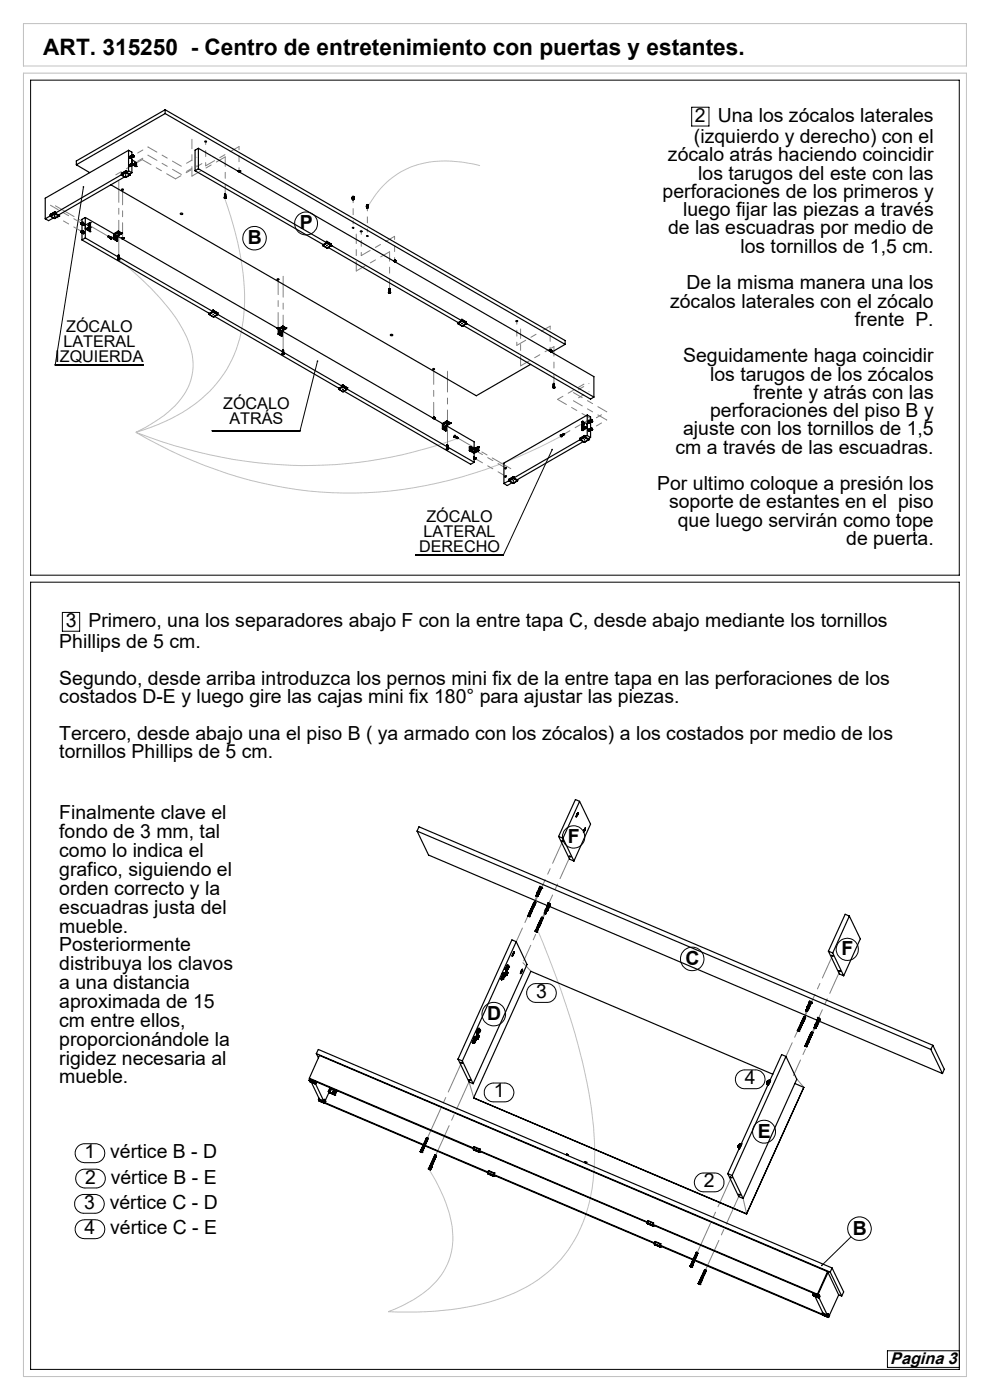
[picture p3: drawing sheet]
<svg xmlns="http://www.w3.org/2000/svg" width="210mm" height="297mm" viewBox="0 0 210 297" stroke-linecap="round" stroke-linejoin="round" font-family="sans-serif">
<defs><g id="words">
<text font-size="4.8" x="9.2" y="11.7">ART. 315250 - Centro de entretenimiento con puertas y estantes.</text>
<g font-size="4.1">
<text x="147.4" y="25.8">2</text>
<text x="152.2" y="25.8">Una los zócalos laterales</text>
<text x="141.7" y="34.2">zócalo atrás haciendo coincidir</text>
<text x="147.2" y="30.4">(izquierdo y derecho) con el</text>
<text x="140.6" y="42">perforaciones de los primeros y</text>
<text x="148.1" y="38.1">los tarugos del este con las</text>
<text x="144.9" y="45.9">luego fijar las piezas a través</text>
<text x="52.6" y="51.8">B</text>
<text x="63.6" y="48.7">P</text>
<text x="141.7" y="49.7">de las escuadras por medio de</text>
<text x="157" y="53.6">los tornillos de 1,5 cm.</text>
<text x="142.1" y="65.2">zócalos laterales con el zócalo</text>
<text x="145.6" y="61.4">De la misma manera una los</text>
<text x="181.3" y="69.1">frente P.</text>
<text x="144.9" y="76.9">Seguidamente haga coincidir</text>
<text x="150.6" y="80.7">los tarugos de los zócalos</text>
<text x="150.6" y="88.5">perforaciones del piso B y</text>
<text x="159.8" y="84.6">frente y atrás con las</text>
<text x="144.9" y="92.4">ajuste con los tornillos de 1,5</text>
<text x="143.3" y="96.2">cm a través de las escuadras.</text>
<text x="139.4" y="104">Por ultimo coloque a presión los</text>
<text x="141.9" y="107.9">soporte de estantes en el piso</text>
<text x="143.8" y="111.7">que luego servirán como tope</text>
<text x="179.5" y="115.6">de puerta.</text>
<text x="12.6" y="137.5">Phillips de 5 cm.</text>
<text x="13.9" y="133">3</text>
<text x="18.8" y="133">Primero, una los separadores abajo F con la entre tapa C, desde abajo mediante los tornillos</text>
<text x="12.6" y="145.3">Segundo, desde arriba introduzca los pernos mini fix de la entre tapa en las perforaciones de los</text>
<text x="12.6" y="149.1">costados D-E y luego gire las cajas mini fix 180° para ajustar las piezas.</text>
<text x="12.6" y="156.9">Tercero, desde abajo una el piso B ( ya armado con los zócalos) a los costados por medio de los</text>
<text x="12.6" y="160.8">tornillos Phillips de 5 cm.</text>
<text x="12.6" y="173.8">Finalmente clave el</text>
<text x="12.6" y="177.8">fondo de 3 mm, tal</text>
<text x="120.5" y="178.8">F</text>
<text x="12.6" y="181.8">como lo indica el</text>
<text x="12.6" y="185.8">grafico, siguiendo el</text>
<text x="12.6" y="189.8">orden correcto y la</text>
<text x="12.6" y="193.8">escuadras justa del</text>
<text x="12.6" y="197.8">mueble.</text>
<text x="12.6" y="201.8">Posteriormente</text>
<text x="178.5" y="202.7">F</text>
<text x="12.6" y="205.8">distribuya los clavos</text>
<text x="12.6" y="209.8">a una distancia</text>
<text x="145.4" y="204.7">C</text>
<text x="12.6" y="213.8">aproximada de 15</text>
<text x="113.7" y="211.7">3</text>
<text x="12.6" y="217.8">cm entre ellos,</text>
<text x="12.6" y="221.8">proporcionándole la</text>
<text x="103.3" y="216.4">D</text>
<text x="12.6" y="225.8">rigidez necesaria al</text>
<text x="12.6" y="229.8">mueble.</text>
<text x="104.7" y="232.8">1</text>
<text x="158" y="230">4</text>
<text x="18" y="245.7">1</text>
<text x="23.4" y="245.7">vértice B - D</text>
<text x="160.8" y="241.4">E</text>
<text x="18.1" y="251.1">2</text>
<text x="23.5" y="251.1">vértice B - E</text>
<text x="149.3" y="251.9">2</text>
<text x="17.8" y="256.5">3</text>
<text x="23.3" y="256.5">vértice C - D</text>
<text x="18" y="261.8">4</text>
<text x="23.4" y="261.8">vértice C - E</text>
<text x="180.9" y="262">B</text>
</g>
<text font-size="3.6" x="188.8" y="289.3">Pagina 3</text>
<g font-size="3.4">
<text x="14" y="70.4">ZÓCALO</text>
<text x="11.7" y="76.8">IZQUIERDA</text>
<text x="13.4" y="73.6">LATERAL</text>
<text x="47.3" y="86.7">ZÓCALO</text>
<text x="48.7" y="90">ATRÁS</text>
<text x="89.9" y="113.9">LATERAL</text>
<text x="90.4" y="110.7">ZÓCALO</text>
<text x="88.9" y="117.1">DERECHO</text>
</g>
</g></defs>
<path d="M5 15.5h200v276.5h-200zM5 5h200v9h-200zM101.8 35.1a23 23 0 0 0-15.8 .9 18.4 18.4 0 0 0-8.1 8.1M25 54.9a59 59 0 0 1 13 13.6 15 15 0 0 1 2.6 11.8 16 16 0 0 1-7.7 9.1l-4.1 2.3M47.6 41.8a61.7 61.7 0 0 1 4.2 23.6 26 26 0 0 1-14.4 22.8l-4 1.9-4.6 1.6M28.8 91.7a95 95 0 0 0 61.3 3.5l7.1-2.2M28.8 91.7a89.2 89.2 0 0 0 46.5 12.9 95.8 95.8 0 0 0 43.8-12.1M114 197.2a162.5 162.5 0 0 1 11.2 36.3 53.9 53.9 0 0 1-.6 23.1 27.2 27.2 0 0 1-17.9 18.7 63.1 63.1 0 0 1-24.4 3 24 24 0 0 0 11.3-7.8 14.4 14.4 0 0 0 1.9-12.2 34.2 34.2 0 0 0-4.6-10.4" fill="none" stroke="#c0c0c0" stroke-width=".21"/>
<g fill="none" stroke="#000" stroke-width=".21">
<path d="M6.5 17h197v105h-197zM17.7 39.6l-6 37.8h18.6M146.7 22.8h3.7v3.9h-3.7zM67.3 76.6l-3.7 14.8h-18.6M117.1 95.4l-10.3 22.4h-18.7M6.5 123.5h197v167h-197zM13.2 129.9h3.7v4h-3.7zM112.3 209.3a1.92 1.92 0 0 1 1.4-.6h2.3a1.99 1.99 0 0 1 2 2 1.99 1.99 0 0 1-2 2h-2.3a2.01 2.01 0 0 1-1.8-1.3 2.01 2.01 0 0 1 .4-2.1zM103.4 230.3l1.1-.5h2.5a1.99 1.99 0 0 1 2 2 1.99 1.99 0 0 1-2 1.9h-2.3a1.99 1.99 0 0 1-1.9-1.2 1.99 1.99 0 0 1 .6-2.2zM156.5 227.6l1.1-.6h2.7a1.99 1.99 0 0 1 2 2 1.99 1.99 0 0 1-2 2h-2.3a1.99 1.99 0 0 1-1.8-1.2 1.99 1.99 0 0 1 .3-2.2zM16.2 254.2l.5-.5 .7-.3h2.7a1.99 1.99 0 0 1 2 2 1.99 1.99 0 0 1-2 2h-2.3a1.99 1.99 0 0 1-1.8-1.1 1.99 1.99 0 0 1 .2-2.1zM16.5 243.3l1-.6 2.7-.1a2.01 2.01 0 0 1 2 2 2.01 2.01 0 0 1-2 2.1h-2.3a2.03 2.03 0 0 1-1.8-1.3 2.03 2.03 0 0 1 .4-2.1z"/>
<path d="M16.5 259.4l1-.6h2.7a2.01 2.01 0 0 1 2 2 2.01 2.01 0 0 1-2 2h-2.3a2.03 2.03 0 0 1-1.8-1.2 2.03 2.03 0 0 1 .4-2.2zM16.8 248.5l1.1-.5h2.5a1.99 1.99 0 0 1 1.9 2 1.99 1.99 0 0 1-1.9 2h-2.3a1.99 1.99 0 0 1-1.9-1.3 1.99 1.99 0 0 1 .6-2.2zM148 249.3l.5-.3 .6-.2h2.5a1.99 1.99 0 0 1 2 2 1.99 1.99 0 0 1-2 2h-2.3a1.99 1.99 0 0 1-1.9-1.3 1.99 1.99 0 0 1 .6-2.2zM180.5 262.4l-6.2 6.1M188.2 286.6h15.3v3.5h-15.3z"/>
<circle cx="54" cy="50.5" r="2.49"/>
<circle cx="64.9" cy="47.4" r="2.43"/>
<circle cx="121.7" cy="177.6" r="2.37"/>
<circle cx="104.7" cy="215.1" r="2.49"/>
<circle cx="146.8" cy="203.4" r="2.49"/>
<circle cx="179.7" cy="201.4" r="2.35"/>
<circle cx="162.1" cy="240.1" r="2.43"/>
<circle cx="182.3" cy="260.6" r="2.49"/>
</g>
<path d="M25.2 54.1v-15.6M60.1 74.3v-15.7M94.9 94.4v-15.7" fill="none" stroke="#808080" stroke-width=".21" stroke-dasharray="15.2 1.3 1.3 1.3" stroke-dashoffset="7.8"/>
<path d="M26 50.5v-10.3M59 69.6v-10.4M92 88.6v-10.3" fill="none" stroke="#808080" stroke-width=".21" stroke-dasharray="15.2 1.3 1.3 1.3" stroke-dashoffset="12"/>
<path d="M28.1 33.1l3.3-1.9M28.1 34.8l3.3-1.9M38.5 35.3l3.3-1.9M38.5 37l3.3-1.9M121.6 83.3l3.3-1.9M121.6 85l3.3-1.9M125.4 89.3l3.3-1.9M125.4 91l3.3-1.9" fill="none" stroke="#808080" stroke-width=".21" stroke-dasharray="15.2 1.3 1.3 1.3" stroke-dashoffset="15.2"/>
<path d="M30.2 33.9l7 4M31.4 31.2l7.1 4.1M31.4 32.9l7.1 4.1M47.8 33.3l-7.1 4.1M50.7 31.1l-7.1 4.1M82.6 53.4l-7 4.1M83.7 50.1l-7.1 4.1M116.7 69.2l-7.1 4.1M117.5 73.5l-7.1 4.1M125.3 88.8l-7-4.1M128.7 87.4l-7.1-4.1M128.7 89.1l-7.1-4.1" fill="none" stroke="#808080" stroke-width=".21" stroke-dasharray="15.2 1.3 1.3 1.3" stroke-dashoffset="13.1"/>
<path d="M23 50.1l-11.2-6.4M97.2 93l11.2 6.4" fill="none" stroke="#808080" stroke-width=".21" stroke-dasharray="15.2 1.3 1.3 1.3" stroke-dashoffset="10.7"/>
<path d="M17.3 47.4l-6.6-3.9M17.3 49.1l-6.6-3.8M100.7 95.5l6.6 3.8M100.7 97.2l6.6 3.8" fill="none" stroke="#808080" stroke-width=".21" stroke-dasharray="15.2 1.3 1.3 1.3" stroke-dashoffset="13.3"/>
<path d="M24.6 37.1l5.6-3.2M37.2 37.9l5.6-3.2M118.3 84.7l5.6-3.2M119.7 92l5.6-3.2" fill="none" stroke="#808080" stroke-width=".21" stroke-dasharray="15.2 1.3 1.3 1.3" stroke-dashoffset="13.9"/>
<path d="M40.7 37.4v-7.9M47.8 41.1v-7.8M75.6 57.5v-7.8M82.6 61.2v-7.8M110.4 77.6v-7.8M117.5 81.4v-7.9" fill="none" stroke="#808080" stroke-width=".21" stroke-dasharray="15.2 1.3 1.3 1.3" stroke-dashoffset="13.2"/>
<path d="M43.6 35.2v-5.2M50.7 36.3v-5.2M74.9 42.3v5.2M76.6 54.2v-5.1M77.9 44.1v5.1M83.7 55.3v-5.2M109.6 73.3v-5.2M116.7 74.4v-5.2" fill="none" stroke="#808080" stroke-width=".21" stroke-dasharray="15.2 1.3 1.3 1.3" stroke-dashoffset="14.6"/>
<path d="M113.5 191.3l5.9-12.9M115.1 194.6l5.8-12.9M170.7 215.7l5.9-13M172.3 218.9l5.9-12.9" fill="none" stroke="#808080" stroke-width=".21" stroke-dasharray="15.2 1.3 1.3 1.3" stroke-dashoffset="10"/>
<path d="M90.7 241.4l7.2-16M92.5 245l7.2-15.9M147.9 265.7l7.2-15.9M149.7 269.4l7.2-16" fill="none" stroke="#808080" stroke-width=".21" stroke-dasharray="15.2 1.3 1.3 1.3" stroke-dashoffset="8.4"/>
<path d="M112.6 206l-1.7-1.8M100.5 232.9l-1-3.4M170.5 230.7l-1.4-1.8M158.4 257.5l-.8-3.3" fill="none" stroke="#808080" stroke-width=".21" stroke-dasharray="15.2 1.3 1.3 1.3"/>
<path d="M113.9 190.1l-4.6 10.1M115.6 193.8l-4.5 10M171.1 214.4l-4.5 10.1M172.9 218.1l-4.6 10.1" fill="none" stroke="#808080" stroke-width=".21" stroke-dasharray="15.2 1.3 1.3 1.3" stroke-dashoffset="11.6"/>
<g fill="#000">
<path d="M174.2 268.4l.2-.1v.3h-.2l.1-.1-.1 .1z"/>
<path d="M67.3 76.5a.18 .18 0 0 0 0 .3 .18 .18 0 0 0 .2-.1 .18 .18 0 0 0-.1-.3l-.1 .2 .1-.2zM117 95.2v.3h.2v-.3l-.1 .2 .1-.2zM17.6 39.5a.18 .18 0 0 0 0 .3 .18 .18 0 0 0 .3-.1 .18 .18 0 0 0-.2-.2v.1z"/>
</g>
<g fill="none" stroke="#000" stroke-width=".25">
<path d="M16.2 35l2.8 1.6M23.5 39.2l77.5 44.8 11.6-6.7M25.8 37.1h.1M25.8 36.8v.3M25.8 37.1l-14.1 8.1M25.8 36.8h.1M25.8 37.1l.8 .5M26.4 37.5l-14 8.1-.7-.4M26.6 37.6h.1M26.6 37.1h.1M26.7 36.6v.1M26.7 36.6h.1"/>
<path d="M26.7 36.3h.1M26.7 36.3v.3M26.7 36.6l-.9 .5M26.7 36.3l-.9 .5M26.7 36.2l.1 .1M26.7 36.2v.1M26.7 36.2l-.9 .6M26.7 36.7l.9 .4M26.7 36.6l.9 .5M26.7 36.7l-.9 .4M26.8 36.3h-.1M26.8 36.3v.2"/>
<path d="M26.8 36.5l.7 .4 .5-.2M27.3 31.9l.7 .4-.1 .7M27.3 36.2l-.5 .3M27.3 31.9l-17.7 10.1v4.4M27.3 31.9v4.3M27.3 36.2l.7 .5M27.5 33.2v.2l.2 .1M27.5 35l.1 .2 .1 .1M27.6 37.1h.1M27.6 36.9v.2M27.6 37.1l-.9 .5M27.6 37.1l-1 .5"/>
<path d="M27.9 34.7h.2M27.9 34.8l-.4 .3M27.9 34.8h.1M27.9 34.7v.1M27.9 34.7l-.4 .3M27.9 33.1h.1M27.9 33h.1M27.9 33l-.4 .3M27.9 34.9h.1M27.9 34.8v.1M27.9 34.7h.1M27.9 33.2h.1"/>
<path d="M27.9 33.1v.1M27.9 33v.1M27.9 33l-.4 .2M27.9 34.9l-.4 .2 .4-.2M27.9 34.9l-.4 .3M27.9 34.8l-.4 .2M27.9 33.2l-.4 .2 .5-.2M27.9 33.1l-.4 .3 .4-.3M27.9 33l-.4 .3 .4-.2M28 33.9l1 .6v.8M28 34.9v.1M28 34.9h.1"/>
<path d="M28 34.7h.1M28 33.2h.1M28 32.9h.1M28 33.2v.1M28 33.4v1.3M28 35.1v1.6M28 34.9l-.5 .3M28 35l-.4 .2M28 33.2l.1 .1M28 33.2l-.4 .3M28 32.9l-.5 .3M28 35h.1"/>
<path d="M28 33.3h.1M28 32.9v.1M28 33.2l-.4 .3 .4-.2M28 33h.1M28 35h.2M28 35l-.4 .3M28.1 34.7h.1M28.1 33h.1M28.1 34.7l-.6 .3M28.1 35l-.5 .3M28.1 33.3h.1M28.1 33.3l-.5 .2"/>
<path d="M28.1 35h.1M28.1 34.8h.1M28.1 35.1l-.5 .2M28.1 33.3l-.4 .3M28.2 35h.1M28.2 34.8h.1M28.2 33.3h.1M28.2 33.1h.1M28.2 35l-.5 .3 .4-.2M28.2 33.3h-.1M28.2 33.3l-.6 .2M28.2 34.9h.1"/>
<path d="M28.2 33.2h.1M28.2 33.2v.1M28.2 35l.6 .3M28.2 34.9v.1M28.2 34.9l.7 .4M28.6 34.6l.2 .3M28.8 35.3h.1M28.9 35.3h.1M29 35.3h-.1M35 23.3v.8M35 23.3l84.9 48.9v.9M35 24.1l84.9 49"/>
<path d="M35 24.1l-18.8 10.9M35 23.3l-18.8 10.8v.9M41.4 36.2l27.1 15.7 .8-.4M42.1 35.8l27.2 15.7M42.1 35.8l-.7 .4M42.1 31.5v4.3M42.1 31.5l83.9 48.4v4.3M42.1 31.5l-.7 .4v4.3M50.5 36.3h.1M50.5 36.2h.1M50.5 36.2v.1M50.6 36.2h.1"/>
<path d="M50.6 36.2h.2M50.6 36.2v.2M50.7 36.2h.1M50.7 36.2v.2M50.8 36.2h.1M50.8 36.2v.3M50.8 36.2l.1 .3M50.8 36.3h.1M10.7 45.8v.1M10.7 45.8h.1M10.7 45.9h.1M10.7 45.5v.3"/>
<path d="M10.7 45.9l.9 .5M10.7 45.8l-1.1 .6M10.7 45.5h.1M11.3 46.2l-1 .6-.7-.4M11.5 46.4h.1M11.5 45.8l.1 .1zM11.6 45.3h.1M11.6 45h.1M11.6 46.4h.1M11.6 45v.3M11.6 45.3l-.9 .5M11.6 45l-.9 .5"/>
<path d="M11.6 44.9l.1 .1M11.6 44.9v.1M11.6 44.9l-.9 .6M11.6 45.3l.9 .5M11.6 45.3l-.9 .6M11.7 45h-.1M11.7 45v.2M12.5 45.8h.1M12.5 45.6v.2M12.5 45.8l-.9 .6M17.2 47.4h.1M17.2 49.2v.1"/>
<path d="M17.2 49.2h.1M17.2 49.1h.1M17.2 47.5h.1M17.2 47.4v.1M17.2 49.3h.1M17.2 47.3h.1M17.2 47.5v.1M17.2 47.6h.1M17.2 49.3l.5 .3M17.2 47.5l.1 .1M17.2 47.6l.5 .2M17.3 49h.1l-.1 .2z"/>
<path d="M17.3 49.3h.1M17.3 49h.1M17.3 47.6h.1M17.3 47.3h.1M17.3 49.3l.3 .3 .3-.3M17.3 47.3h.2M17.3 47.6l.4 .2M17.3 47.2h.1M17.3 49.3l.5 .3M17.3 49.2h.1M17.3 47.5h.1M17.3 47.5v.1"/>
<path d="M17.3 49.2l.5 .3M17.3 49.3l.5 .2M17.3 47.5l.5 .3-.5-.2M17.4 49h.1M17.4 49.2h.1M17.4 47.2h.1M17.4 47.5h.1M17.4 47.5l-.1 .1M17.4 49.2l-.1 .1M17.4 49.2l.5 .3-.5-.3M17.4 47.5l.4 .3-.4-.3M17.4 47.4h.1"/>
<path d="M17.4 47.4v.1M17.4 48.9l-.1 .1M17.4 50.9l27 15.6 .7-.4M17.4 47.7v1.3M17.4 49.4v1.5M17.4 49.2l.4 .3-.4-.3M17.4 49l.5 .3-.4-.3M17.4 47.4l.5 .3M17.4 47.5l.4 .2M17.4 47.2l.5 .3-.4-.2M17.4 49.1h.1M17.4 47.3h.1"/>
<path d="M17.4 47.3v.1M17.4 47.2l.5 .4M17.4 49h-.1M17.4 47.2v.1M17.4 49v.2M17.4 49.2l.5 .2M17.4 49l.5 .3M17.4 47.3l.5 .4-.5-.3M17.4 47.4l.5 .2M17.5 49l.4 .4-.5-.3M17.5 49l-.1 .1M17.5 49h-.1"/>
<path d="M17.5 47.3l.4 .3M17.9 49.2v.1M17.9 47.6l-.3 .2M18.1 46.1v4.4M18.1 46.1l-.7 .4v.7M18.1 50.5l-.7 .4M18.1 50.5l6.9 4M18.1 46.1l6 3.5M18.3 48.6l.8 .5M18.3 48.6h.1M18.3 48.6l.9 .4M18.7 48.4v.3l-.3-.2"/>
<path d="M18.7 48.4l.2 .4 .3-.2M18.7 48.5h.1M18.7 48.4v.1M18.8 47.7h.1l-.1 .2zM18.8 48.3l.1 .5 .2-.2M18.8 48.5h.1M18.8 48.5l.1-.1v.2M18.8 48.7h.1M18.9 47.6l-.2 .3 .2-.3M18.9 48.3l.2 .3M18.9 48.3l.3 .3M18.9 48.5l.1 .1"/>
<path d="M18.9 48.5h.1M18.9 48.5v.1M19 48.2l.2 .1M19 48.6h.1M19 48.5v.1M19.1 48h.1M19.1 49.1h.1M19.1 47.2h.1M19.1 48l-1 .6 1 .5M19.1 47.2l-1 .6M19.1 47.2v.8M19.1 48v.1"/>
<path d="M19.2 49h.1M19.1 48.1l-.8 .5M19.1 48.1h.1M19.2 47.2v.8M19.2 48.3v.8M19.2 48h-.1M19.2 48h.1M19.2 47.2h.1M19.2 48.3h.1M19.2 49v.1M19.2 48.1l-.9 .5M19.2 49.1h-.1"/>
<path d="M19.2 48.3v.7M19.2 48v.1M19.2 49.1h.1M22.9 50.1h.1zM22.9 50.2h.1M23 50.1h.1M23 50.1h.1l-.1 .2 .1-.1M23 50.1l-.1 .1M23 50.3h.1M23.1 50.1l-.1 .2-.1-.1M23.1 50.1l-.1 .2M23.1 50.1h-.1"/>
<path d="M23.1 50.3h.1M23.1 50.1l.1 .2-.1 .1 .1-.2M23.1 50.2v.1M23.2 50.4h.1M23.2 50.2v.3l.1-.2M23.2 50.2v.2M23.4 50.3l-.1 .2 .1-.2M23.4 50.3l-.1 .1M23.5 50.4l-.1 .2 .1-.3-.1 .2M23.5 50.4h.1M23.6 50.4h.1M23.6 50.4v.1"/>
<path d="M23.6 50.5h-.1M23.6 50.4a.17 .17 0 0 1 .2 .1 .17 .17 0 0 1-.2 .2 .17 .17 0 0 1-.1-.2h.1zM24.1 50.7v.1M24.1 50.8l.7 .3M24.1 49.6v1.1M24.2 50.7h.1M24.2 50.7h-.1M24.2 50.6v.1M24.2 50.6h.1M24.2 49.7h.1M24.2 49.7v.9M24.2 50.7l.6 .4"/>
<path d="M24.2 50.7l-.1 .1M24.3 50.6l-.1 .1M24.3 50.6l.6 .4M24.3 49.7v.9M24.4 50.5h.1M24.4 50.4v.1M24.5 50.3l.3 .4a.2 .2 0 0 1-.3 .1 .2 .2 0 0 1-.1-.3zM24.5 50.3h.1a.24 .24 0 0 1 .2 .4 .24 .24 0 0 1-.3 .1 .24 .24 0 0 1-.1-.4zM24.5 50.7h.1M24.5 50.7l.1 .1M24.5 49.8l.3 .2M24.5 50.4v.1z"/>
<path d="M24.5 50.5l.1 .1M24.6 50.8h.1M24.6 50.6h.1M24.6 50.4v.3zM24.6 49.5l-.3 .2M24.6 49.5l-.3 .6zM24.7 50.6h.1M24.7 50.6h-.1M24.8 51.1h.1M24.8 50v.4M24.9 51.1h-.1M24.9 51l-.1 .1"/>
<path d="M24.9 50.4v.6M24.9 51h.1M24.9 51v.1M24.9 49.4h.4a.16 .16 0 0 1 .2 .2 .16 .16 0 0 1-.2 .1h-.1a.19 .19 0 0 1-.3 0 .19 .19 0 0 1 0-.3zM25 49.4h.4M25 49.2h.1M25 49.4l.1 .1 .2-.1M25 50.2l34 19.5 1-.5M25 49.2l-.8 .5M25 49.2l.4 .2M25 49.2l-.7 .5M25.1 49.1l-.1 .1"/>
<path d="M25.1 49.1h.1M25.1 49h.1M25.1 54.8h.2M25.1 54.1v.2M25.1 54.8l-.1 .1M25.1 49l-1 .6M25.1 49v.1M25.1 55v.1M25.1 54.1h.1M25.1 54.5h.2l-.2-.1v.2M25.1 54.6h.2l-.2-.1v.2M25.1 54.7h.2l-.2-.1v.2"/>
<path d="M25.1 54.1l.2 .1M25.1 49l.7 .4M25.1 49.1l.7 .4M25.1 54.9l.2 .2M25.2 49.8l-.4 .6M25.2 49.8l-.4 .2M25.2 55h.1M25.2 55l-.1 .1M25.2 54.9v.1M25.2 55l.1 .1M25.3 54.3l-.2-.1v.2M25.3 54.4l-.2-.1v.2"/>
<path d="M25.3 54.5l-.2 .1M25.3 54.6l-.2 .1M25.3 54.7l-.2 .1M25.3 54.3h.1M25.3 54.4h.1M25.3 54.5h.1M25.3 54.6h.1M25.3 54.7h.1M25.3 54.8l.1 .1M25.3 54.9l-.2 .2M25.3 55v.1M25.3 54.6l19.8 11.5"/>
<path d="M25.4 49.4l.3 .2M25.7 49.6h.1M25.7 49.6l-.5 .3 .6-.3M25.8 49.5v.1M25.8 49.5l-.1 .1M25.8 49.4h.1M25.8 50.5h.1M25.8 49.5h.1M25.8 49.4v.1M25.9 50.5h.1M25.9 50.5l-.1 .1M25.9 50.5v.1"/>
<path d="M25.9 50.4h.1M25.9 50.4v.3M25.9 50.4v.1M26 50.4v.3M26 50.4v.1M26 50.5h.1M26 50.5v.2M26 50.5l.1 .3M26.1 50.5v.3M26.1 50.5h.1M26.2 50.5h.1M26.2 50.6h.1"/>
<path d="M26.2 50.5v.3M38.3 45.3l.3-.1 .2 .2-.4 .1zM47.6 41.8h.3a.19 .19 0 0 1-.2 .3 .19 .19 0 0 1-.1-.3zM47.7 41.8h.2M47.7 41.1v.2l.2-.1h-.3l.1 .2 .2-.1h-.3l.1 .2 .2-.1h-.3l.1 .2h.2l-.2-.1v.2h.2l-.1-.1-.1 .2M47.7 41.8h-.1M47.7 41.8h.1M47.7 41.1v.1M47.7 42h.1M47.7 41.1h.1M47.7 41.6h.1M47.7 41.7h.1"/>
<path d="M47.7 41.2h.1M47.7 41.9v.1M47.7 41.9h.1M47.8 41.9h-.2h.1M47.8 42h-.1M47.8 42h.1M47.8 41.9h.1M47.8 41.9h-.1M47.8 41.9l.1 .1M47.8 41.9v.1M47.8 41.2l-.1 .1M47.8 41.3l-.1 .1"/>
<path d="M47.8 41.4l-.1 .1M47.8 41.1v.1M47.8 41.2v.1M47.8 41.3v.1M47.8 41.4v.1M47.9 41.8h.1M47.9 41.9h.1M47.9 42h.1M47.9 41.9h-.1M68.4 52.1h.1M68.4 51.9v.2M68.5 52.1l.9 .5"/>
<path d="M68.5 52.1h.1M69.3 51.2h.1M69.3 51.2v.1M69.3 51.2v.3M69.3 51.6h.1M69.3 51.3h.1M69.3 52.1h.1M69.3 51.2l.1 .1M69.3 51.2l.9 .5M69.3 51.3v.3M69.3 51.6l-.8 .5M69.3 51.6l.9 .5"/>
<path d="M69.4 51.6h-.1M69.4 51.3v.3M69.4 51.6l.8 .5M69.4 51.3l.8 .5M69.4 52.6h.1M69.6 52.5l27.6 15.9 .7-.4M70.2 51.7l.1 .1M70.2 52.1h.1M70.2 51.7v.1M70.2 51.8h.1M70.2 52.1l-.8 .5M70.2 51.8v.3"/>
<path d="M70.3 52.1h-.1M70.3 51.8v.3M70.3 52.1l27.6 15.9M74.7 42l.4-.1v.4M74.8 42.3h.2zM74.8 42l-.1 .1M74.8 42h.3v.1M74.8 41.7h.1M74.8 42.4v-.2h.2v.2M74.8 42l-.1 .3M74.8 42h.3M74.8 41.7h.2l.1 .2"/>
<path d="M74.8 41.7l-.1 .2M74.8 41.7h.2M75 41.7h.1M76.4 49h.3l.1 .1-.3 .1zM77.8 43.8l.2-.1 .1 .4M77.8 43.9l-.1-.2h.2l.2 .2M77.8 43.7v-.3h.2l.1 .3M77.8 43.4h.2M77.8 44.1l.1-.1h.2l-.1 .1M78.1 43.8v-.1h-.3v.4M83.5 55.3h.1M83.5 55.3h.3"/>
<path d="M83.6 55.3h.1M83.6 55.3v.1M83.6 55.2v.3M83.6 55.2h.1M83.6 55.2v.1M83.7 55.2h.1M83.7 55.2v.3M83.7 55.3h.1M83.7 55.2l.1 .1M83.8 55.3h.1M83.8 55.3v.2M83.8 55.3v.3"/>
<path d="M83.9 55.3h.1M83.9 55.3h-.1M83.9 55.3v.3M44.3 66.7h.1M44.3 66.4v.3M44.3 66.7l1 .5M44.4 66.7l.9 .5M45.1 65.8h.1M45.1 65.8l.1 .1M45.1 65.8v.3M45.2 66.2h.1M45.2 65.9h.1"/>
<path d="M45.2 66.7h.1zM45.2 65.9v.3M45.2 66.2l-.9 .5M45.2 65.8v.1M45.2 65.8l.9 .5M45.2 66.2l-.8 .5M45.2 66.2l.9 .5M45.2 65.9l.9 .5M45.3 67.2h.1M45.5 67.1l26.4 15.3 .7-.5M46.1 66.3v.1M46.1 66.7h.1"/>
<path d="M46.1 66.7l-.8 .5M46.1 66.7l13.8 7.9v-.1h.3h-.2M46.1 66.4h.1M46.1 66.4v.3M58.8 69.6h.1M58.8 69.5h.1M58.8 69.5v.2M58.9 69.5h.1M58.9 69.5v.2M59 69.5h.1M59 69.5v.2M59 69.5h-.1"/>
<path d="M59 70.9h.1M59 69.5v1.4M59 70.9l.7 .4M59 69.5l.1 .2M59.1 70.8h.1M59.1 69.5h.1M59.1 69.5v.2M59.1 70.8l-.1 .1M59.1 69.8h.1M59.1 69.8v1M59.1 70.9l.6 .4M59.1 70.9h-.1"/>
<path d="M59.1 69.6h.1M59.2 70.8l-.1 .1M59.2 69.6h.1M59.2 70.8l.6 .3M59.2 69.6v.1M59.2 69.8v1M59.3 70.6h.1M59.3 70.4l.2 .1 .2 .2a.17 .17 0 0 1-.1 .3 .17 .17 0 0 1-.2-.2zM59.3 70.7h.1M59.3 70.6v.1M59.3 70.5h.2a.24 .24 0 0 1 .2 .3 .24 .24 0 0 1-.4 .1 .24 .24 0 0 1 0-.3zM59.4 70.9h.1"/>
<path d="M59.4 70l.3 .2M59.4 70.6v.1zM59.4 70.7h.1M59.4 70.6l.1 .2zM59.4 70.7h.2M59.4 70.7l.1 .1M59.5 69.6l-.3 .2M59.5 69.6l-.3 .6zM59.5 70.6h-.1M59.5 70.8h.1M59.6 70.7l-.2 .1M59.6 70.7l-.1 .1"/>
<path d="M59.7 71.3h.1M59.7 70.2v.4M59.7 70.6h.1M59.8 71.3h-.1M59.8 71.1l-.1 .2M59.8 69.6l.4-.1a.16 .16 0 0 1 .2 .2 .16 .16 0 0 1-.2 .1h-.3zM59.8 71.1v.1M59.8 70.5v.7M59.8 71.2v.1M59.8 75l.5 .1-.4 .1-.1-.1zM59.9 69.5l.2 .2 .1-.2M59.9 69.6h.3"/>
<path d="M59.9 75h.1M59.9 75l.1 .1M59.9 75.2h.1M59.9 69.3v.1M59.9 74.9l.3 .1M59.9 74.3v.1M59.9 74.9l.2 .1M59.9 74.9v.1M59.9 69.3l-.8 .5M59.9 69.4l.4 .2M59.9 69.4l-.7 .4M59.9 74.9h.1"/>
<path d="M59.9 74.3h.1M59.9 75.1v.1M59.9 70.3l33.9 19.5M60 69.2l-.1 .1M60 69.2h.1M60 74.4h.2l-.2-.1-.1 .2M60 74.6h.2h-.3v.1M60 74.7h.2h-.3v.1M60 69.2l-.1 .2M60 74.3v.1M60 74.3h.1M60 69.2l.7 .4"/>
<path d="M60 75v.1M60 75.1l-.1 .1M60 75.1l.2-.1-.1 .1M60 75.1l.1 .1M60 75.1h.1M60.1 70l-.3 .6M60.1 70l-.4 .2M60.1 70l-.4 .6M60.1 75.1v.1M60.1 75v.1M60.1 74.4l-.1 .1M60.1 74.5l-.1 .1"/>
<path d="M60.1 74.6l-.1 .1M60.1 74.8h-.1M60.1 74.9l-.2-.1v.1M60.1 74.8h.1M60.1 74.9h.1M60.1 74.8l12.5 7.1M60.3 69.6l.3 .1M60.6 69.7h.1M60.6 69.7l-.5 .3M60.6 69.7l-.5 .4M60.7 69.6l-.1 .1M60.7 69.6h.1"/>
<path d="M82.5 61.9h.2M82.5 61.9h-.1M82.5 62.1v.1M82.5 61.4h.2M82.5 61.5h.2M82.5 61.6h.2M82.5 61.4l.3-.1-.3 .2M82.5 61.5l.3-.1-.3 .2M82.5 61.6h.3l-.3 .1M82.5 61.7h.3l-.3 .1M82.6 61.3h-.1M82.6 61.2l.1 .1"/>
<path d="M82.6 62.1l-.1-.1 .2 .2M82.6 62.1l-.1 .1M82.6 62.1h.1M82.6 61.2v.1M82.6 62v.1M82.6 62.1l.1 .1M82.7 62v.1M82.7 62.1l.1-.1-.3 .2M82.7 61.7l-.2 .2M82.7 61.8l-.2 .1M82.7 61.9h.1M82.7 62.1v.1"/>
<path d="M82.8 71l.2-.1 .3 .2-.4 .1zM97.1 68.6h.1M97.1 68.4v.2M97.1 68.6l.9 .6M97.2 68.6l.8 .6M97.9 67.8h.1M97.9 67.8v.2M98 68.1h.1M98 68.1v.1M98 67.8h.1M98 68.6l.1 .1zM98 67.8v.3"/>
<path d="M98 68.1l-.9 .5M98 67.8l.9 .5M98 68.2l-.8 .4M98 68.2l.9 .5M98 68.1l28 16.1M98 69.2h.1M98.2 69l27.1 15.7 .7-.5M98.9 68.7h.1M98.9 68.6v.1M98.9 68.3h.1M98.9 68.6h.1M98.9 68.3v.3"/>
<path d="M98.9 68.7l-.9 .5M116.5 74.4h.1M116.5 74.3v.1M116.6 74.3h.1M116.6 74.3v.2M116.6 74.3l-.1 .1M116.6 74.3h.2M116.7 74.3h.1M116.7 74.3v.2M116.8 74.3h.1M116.8 74.3l.1 .3M116.8 74.3v.3"/>
<path d="M116.9 74.4h.1M119.9 73.1l-2.9 1.6M71.8 82.5v.1M71.8 82.5l.1 .1M71.8 82.6h.1M71.8 82.5h.1M71.8 82.3v.2M71.8 82.6l.9 .5M71.9 82.6l.8 .5M72.6 81.7h.1M72.6 81.7v.2M72.7 82.1h.1"/>
<path d="M72.7 81.7h.1M72.7 82.6h.1M72.7 81.7v.4M72.7 82.1l-.9 .4M72.7 81.7h-.1M72.7 81.7l.9 .5M72.7 82.1l-.8 .5M72.7 82.1l.9 .4M72.7 82.1l.9 .5M72.7 81.7l.9 .6M72.7 83.1h.1M73 83l26.8 15.5 .8-.4"/>
<path d="M73.6 82.2v.1M73.6 82.6h.1M73.6 82.6l-.9 .5M73.6 82.5h.1M73.6 82.5v.1M73.6 82.3h.1M73.6 82.3v.3M73.6 82.6l-.8 .5M73.6 82.5l21.2 12.3M91.8 88.6h.1M91.8 88.6l.1 .1M91.8 88.6v.1"/>
<path d="M91.9 88.6h.1M91.9 88.6v.1M91.9 88.5l.1 .3M91.9 88.5v.1M92 88.5h.1M92 88.5l-.1 .1M92 88.6h.1M92 88.5v.3M92 88.5v.1M92.1 88.6h.1M92.1 88.6v.3M92.1 88.6l.1 .3"/>
<path d="M92.2 88.6h.1M93.8 91h.1M93.8 89.8v1.2M93.9 90.9v.1M93.9 90.9l-.1 .1M93.9 91l.6 .4M93.9 91l.7 .4M93.9 91h.1M93.9 90.9h.1M93.9 89.9h.1M93.9 89.9v1M94 90.9l-.1 .1"/>
<path d="M94 90.9l.3 .1M94 89.9v.1M94 90v.3M94.1 90.6l.2-.1 .2 .2a.19 .19 0 0 1 0 .3 .19 .19 0 0 1-.3-.1zM94.1 90.7h.1M94.1 90.8h.1M94.1 90.7v.1M94.2 90.6l.2 .1v.3l-.2-.1zM94.2 90.8h.2M94.2 90.8h.1M94.2 91h.1M94.2 90.1l.4 .2"/>
<path d="M94.3 91h.1M94.3 91l.4 .2M94.3 90.7v.2zM94.3 90.8l.1 .1M94.3 90.8h.1M94.3 89.7l-.3 .3M94.3 89.7l-.3 .6M94.4 90.9h.1M94.4 90.8l-.1 .1M94.4 90.8v.1M94.6 91.4h-.1M94.6 91.4h.1"/>
<path d="M94.6 90.7h.1M94.6 90.3v.4M94.6 89.7l.3-.1a.22 .22 0 0 1 .3 .1 .22 .22 0 0 1-.1 .3 .22 .22 0 0 1-.3 0zM94.7 91.3l-.1 .1M94.7 91.2l-.1 .2M94.7 95.2l.3-.1 .2 .1-.3 .2zM94.7 91.2v.1M94.7 90.6v.7M94.7 89.7h.4M94.8 89.4v.1M94.8 89.6v.2l.2-.2M94.8 89.4l-.9 .5"/>
<path d="M94.8 95.2h.1zM94.8 95.3h.1M94.8 89.4h.1M94.8 89.3h.1M94.8 95.1h.2M94.8 94.4v.1M94.8 95.1h-.1M94.8 89.3l-1 .5M94.8 89.3v.1M94.8 95.2v.1M94.8 89.5l.3 .2M94.8 89.5l-.8 .4"/>
<path d="M94.8 90.4l5.8 3.3v1.4M94.8 94.4h.1M94.8 94.9l.2-.1-.2 .1M94.8 95l.2-.1h-.2v.2M94.9 89.4l-.1 .1M94.9 94.4l.1 .1M94.9 89.4l.6 .3M94.9 89.3v.1M94.9 94.4h.1M94.9 95.2h.1M94.9 89.3l.6 .4M94.9 94.4l-.1 .1"/>
<path d="M94.9 90.1l-.3 .6M94.9 90.1l-.3 .2M94.9 95.2l-.1 .1M94.9 95.2l.1 .1M95 94.5l-.2 .1M95 94.6l-.2 .1M95 94.8h-.2M95 94.9h-.2M95 95h-.2M95 94.5v.1M95 94.6v.1M95 94.8h.1"/>
<path d="M95 94.9h.1M95 95h.1M95 95.2v.1M95 95.2l-.2 .1M95 95.1h.1M95 94.9l5.6 3.2M95.1 89.7l.4 .1M95.5 89.8h.1M95.5 89.8l-.6 .4M95.5 89.7v.1M95.5 89.7h.1M96.3 92.6h.1"/>
<path d="M96.4 92.6h.1M96.4 92.4a.19 .19 0 0 1 .2 .1 .19 .19 0 0 1-.1 .2 .19 .19 0 0 1-.3-.1zM96.4 92.6h-.1M96.4 92.5h.1M96.4 92.5h.2zM96.4 92.4v.3zM96.5 92.7l-.1 .1M96.6 92.5l-.2 .1M96.6 92.6l-.1 .1M96.6 92.6v.2l.1-.2M96.6 92.5v.1M96.6 92.6h.1"/>
<path d="M96.7 92.6l-.1 .1M96.7 92.6l-.2 .1M96.7 92.7v.1M96.7 92.6l.1 .2-.1 .1 .1-.2M96.8 92.7v.1M96.8 92.7l.1 .1-.1 .2 .1-.3 .1 .2-.1 .1 .2-.2-.1 .3v-.2h.2M96.9 92.9h.1M96.9 92.8v.1M97 92.8v.2M97.1 93h.1M97.1 92.9h.1M97.2 92.9h.1"/>
<path d="M97.2 92.9v.1M97.2 93h-.1M99.6 95.6h.1M99.6 94.8v.8M99.6 95.6l1 .6M99.6 94.8h.2M99.6 95.6h.2M99.6 94.8h.1M99.7 95.6l.9 .5M99.8 95.6h-.1M99.8 95.3h.1M99.8 94.8h.1"/>
<path d="M99.8 94.8l.5 .3M99.8 94.8v.8M99.8 95.6l.8 .4M99.8 95.1l.3 .1v.4l-.2-.1zM99.8 95.1l.3 .1v.3l-.3-.1zM99.8 95.2h.1M99.8 95.2l.3 .1M99.9 95.5h.1M99.9 95.4h.1M100 95.2l-.1 .2M100 95.2h-.1M100 95.4h.1"/>
<path d="M100.1 95.3l-.1 .1M100.2 95.1h.7M100.2 95.8h.7M100.2 95.8l.4 .2M100.2 95.1l.4 .2M100.6 96v.1M100.6 95.3v.4M100.6 96h.1M100.6 96.2v1.9M100.6 97.2l.2 .1M100.6 97.3l.1 .1M100.6 97l.2 .2"/>
<path d="M100.6 97.3v.1M100.6 96.9l.2 .2M100.6 97.4h.1M100.7 97.4h.1M100.7 97.3h.1M100.7 97.3v.1M100.7 97.3h-.1l.1 .1M100.8 97.3h.1M100.8 97.3h-.1M100.8 97.1h.1M100.8 97.3l-.2-.1 .1 .1M100.8 97.2h.1"/>
<path d="M100.8 97.2v.1M100.8 97.2l-.2-.1 .2 .2M100.8 97.2l-.2-.2 .2 .2M100.9 95.1l-.3 .2M100.9 95.8l-.3 .2M101.1 95.1a.22 .22 0 0 1 .2 .3 .22 .22 0 0 1-.4 0zM101.4 94.8h.1M101.4 95.6h.1M101.4 95.2l-.3 .2 .1 .1M101.4 95.2l-.2 .3M101.4 94.8l-.6 .3M101.4 94.8v.8"/>
<path d="M101.4 95.6l-.8 .4M101.4 94.8l-.5 .3M101.4 95.6l-.8 .5M101.5 95.6h.1M101.5 94.8h.1M101.5 94.8v.8M101.5 95.6l-.9 .6M101.6 95.6h-.1M101.6 94.8v.8M107.2 99.2l.2 .1-.2 .2zM117.2 82.1h.4l.2 .1-.4 .1zM117.4 82l.3 .1"/>
<path d="M117.4 82h.1M117.4 81.3v.2M117.4 81.5h.2l-.2-.1v.2M117.4 81.6h.2l-.2 .1M117.4 81.7h.2l-.2 .1M117.4 81.8h.2l-.2 .1M117.4 81.9h.2h-.2v.1M117.4 82l.2 .1M117.4 82l-.1 .1M117.4 81.3v.1M117.4 82.2v.1M117.4 81.3h.1"/>
<path d="M117.4 81.4v.1M117.4 81.3l.1 .1M117.5 82.2l-.1 .1M117.5 82.2l-.2-.1 .3 .2M117.5 82.2l.1 .1M117.5 81.5l-.1 .1M117.5 81.6l-.1 .1M117.5 81.7l-.1 .1M117.5 81.8l-.1 .1M117.5 81.4h.1M117.5 81.5h.1M117.5 81.6h.1"/>
<path d="M117.5 81.7h.1M117.5 81.8h.1M117.5 82.1l.1 .2M117.6 82.1l-.1 .1M117.6 82.1l-.2 .2M118.9 92.2l.2 .1v.4l-.2-.1zM119.1 92.5h.1M119.1 92.3v.2M119.2 92.4h.1M119.2 92.4l-.1 .1M119.2 92.3l.1 .1M119.2 92.5h-.1"/>
<path d="M119.3 92.2l.1 .1M119.3 92.4l-.1-.2 .1 .2h.2M119.3 92.4h-.1l-.1-.2 .1 .2M119.4 92.2l.1 .1M119.5 92.1l.1 .1M119.5 92.1h.1M119.6 92.1l.1 .1-.2-.2 .1 .2 .1-.1M119.6 92.2h-.2v-.1l.1 .2-.2-.1 .1-.1 .1 .2M119.7 92l.1 .1M119.7 92v.1M119.7 92l.1 .1zM119.7 92h.1"/>
<path d="M123 93.3h.1M123 93v.3M123 93h.1M123 93.3l-14 8.1M123.1 92.9l-.1 .1M123.1 93.3h.1M123.1 92.9v.1M123.1 93.3l.8 .5M123.1 93v.3M123.5 90.2v.1M123.5 91.2v.1M123.5 90.5v.7"/>
<path d="M123.5 89.4v.8M123.5 90.4v.1M123.5 90.2h.1M123.5 90.3l.9 .5M123.5 91.2h.1M123.5 90.3h.1M123.5 89.4h.1M123.5 91.3h.1M123.5 90.4l.1-.1-.1 .2M123.5 90.4v.8M123.6 89.4h.1M123.6 90.2h.1"/>
<path d="M123.6 91.3h.1M123.6 89.4h-.1M123.6 90.2h-.1M123.6 89.4l1 .6M123.6 90.2l1 .6-1 .5M123.6 89.4v.8M123.6 90.7v.1M123.6 90.8h.1M123.7 93.7l-14 8.1-.7-.4M123.7 90.7h.1M123.7 90.6v.2zM123.7 90.7l.1 .1"/>
<path d="M123.8 90.4l-.3 .5h.3l.1-.4M123.8 90.9h.1M123.8 90.7h.1M123.8 90.4l-.3 .3 .1 .2 .2-.1 .1-.3M123.8 90.9h-.1M123.9 90.7h-.3M123.9 90.7h-.1M123.9 90.1l-.1-.3 .1 .3M123.9 90.6h.1M124 93.3h.1M123.9 90.7h.1M123.9 93.8h.1"/>
<path d="M123.9 90.6v.1M124 92.8h.1M124 92.5h.1M124 92.5v.3M124 92.8l-.9 .5M124 92.5l-.9 .5M124 92.4h.1M124 92.4v.1M124 92.4l-.9 .5M124 90.6v.3l.3-.2-.8 .5M124 92.8l.8 .4M124 92.8l.8 .5"/>
<path d="M124.1 92.4l-.1 .1M124.1 92.4h.1M124.1 92.4v.3M124.1 92.7l.7 .4 .5-.3M124.4 90.8l-.9 .4M124.6 88v4.4M124.6 88l.7 .4-.1 .8M124.6 92.4l-.5 .3M124.6 88l-17.7 10.2v4.4M124.6 92.4l.7 .4M124.8 91.2l.2 .3M124.8 89.5l.2 .2"/>
<path d="M124.8 91.1v.1M124.8 93.3l-.9 .5M124.8 93.2v.1M124.8 93.2l.1 .1M124.8 93.3h.1M124.8 93v.2M124.9 93.3h-.1M124.9 93v.3M125.2 91l.1 .1M125.2 91l-.4 .3 .4-.3M125.2 91h.1M125.2 90.9h.1"/>
<path d="M125.2 90.9v.1M125.2 90.9l-.4 .3M125.2 89.2l-.4 .3 .4-.3M125.2 89.2h.1M125.2 89.3h.1M125.2 89.2v.1M125.2 89.1h.1M125.2 89.3l-.4 .3M125.2 89.1l-.4 .4M125.2 89.1l-.4 .3 .4-.2M125.3 91.1h.1M125.3 89.4h.1"/>
<path d="M125.3 89.3v.1M125.3 89.1h.1M125.3 89.1l-.5 .4M125.3 89.6v1.5M125.3 91.3v1.5M125.3 91.1l-.5 .3M125.3 90.9l-.5 .2M125.3 90.8v.1M125.3 89.4l-.5 .2M125.3 89.3l-.5 .3M125.3 91.2h.1M125.3 91.1v.1"/>
<path d="M125.3 90.9h.1M125.3 90.9h-.1M125.3 91.2l-.5 .2M125.3 89.4l-.5 .3 .5-.2M125.3 89.4l.1 .1M125.3 89.4v.1M125.3 91.2l-.4 .2 .5-.2M125.3 89.4l-.4 .3M125.4 91.2h.1M125.4 89.5h.1M125.4 90.9h.1M125.4 91.2l-.5 .3 .5-.3"/>
<path d="M125.4 89.2h.1M125.4 89.5l-.5 .2 .5-.2M125.4 91.2l-.4 .3 .4-.3M125.4 89.5l-.4 .2 .4-.2M125.4 89.4l.1 .1M125.5 91.1h.1M125.5 89.4h.1M125.5 91.2h.1M125.5 91.2h-.1M125.5 91h.1M125.5 89.3h.1M125.5 89.2h.1"/>
<path d="M125.5 89.3l-.1 .2M125.5 91.1l-.1 .1M108 102h.1M108 101.7h.1M108 101.7v.3M108 102l.9 .5M108 101.9l-1.1 .7M108 101.6v.1M108.6 102.4l-1 .6-.7-.4M108.9 102.5h.1M108.8 102h.1zM108.9 101.5h.1"/>
<path d="M108.9 101.2h.1M108.9 101.2v.3M108.9 101.5l-.9 .5M108.9 101.2l-.9 .5M108.9 101.1h.1M108.9 101.1v.1M108.9 101.1l-.9 .5M108.9 101.5l.8 .5M108.9 101.5l.9 .4M109 101.1l-.1 .1M109 101.1h.1M109 101.1v.3"/>
<path d="M109.7 102h.1M109.7 102l-.8 .5M109.8 101.9l-.1 .1M109.8 101.9v.1M109.8 101.7v.3M109.8 102l-.9 .5M88.5 176.3l2.4 5.1 25.2 10.7M88.5 176.3l108.9 46.3M88.5 176.3l.4-.9 109 46.4M118.5 177.4l.9 .4M118.5 177.4l2.3 4.9 .9 .4M119.2 178.3l.3 .2z"/>
<path d="M119.4 177.8l2.3 4.9M122.4 172.9h.1M122.4 172.8h.1M122.4 172.8l-.1 .2 .1-.1M122.4 172.8v.1M122.5 172.7h.1M122.5 172.7l-.1 .1M122.5 172.6h.1M122.6 172.4l-.4 .9zM122.6 172.4l-.1 .5-.3 .4zM122.6 172.4l-.1 .2zM122.9 170l-.8-.4-3.6 7.8"/>
<path d="M122.9 170l-3.5 7.8M122.9 170l2.4 4.8-3.6 7.9M123.9 176.1h.1M123.9 176.1l.1 .1M124 176.2h.1M124 176.1l-.1 .2 .1-.1M124 176h.1M124 176l-.1 .1M124 176.1h.1M124 176v-.1v.2M124 176.1v.1M124.1 175.7l.1-.1v.2l-.4 .8z"/>
<path d="M124.1 175.8v.1M124.1 175.6l-.3 1zM124.2 175.7l-.1 .2zM109.5 199.8l-.9-.4-11.4 25.3M109.5 199.8l2.3 4.8-11.4 25.3M109.5 199.8l-11.4 25.3M111.9 194.2l.5 .3zM111.9 194.2h.1M112 194.2l.4 .2M112 194.3h.1M112.1 194.3l.1 .1M112.1 193.9l.4 .2"/>
<path d="M112.1 193.9l-.1 .3M112.1 194.3v.1M112.2 194.4h.1M112.2 193.9l.2 .1M112.2 193.9h-.1M112.3 193.6h.3M112.3 193.7l-.1 .2M112.3 193.5h.1M112.4 194h.1M112.4 193.5h.4M112.4 194.4v.1M112.4 193.4h.3"/>
<path d="M112.4 193.9h.1M112.4 193.5l-.1 .1M112.4 193.9v.1M112.4 193.2l.1 .1M112.4 193.9l.2 .1M112.4 194l.1 .1M112.5 194h.1M112.5 193.2h.4M112.5 194.1l-.1 .3M112.5 194h-.1M112.5 193.9l.1 .1M112.5 193.2h.3"/>
<path d="M112.5 193.2l-.1 .2M112.6 193.7h.1M112.6 193.7h-.3M112.6 193h.4M112.6 193h.1M112.6 193.7l-.1 .2M112.6 193.6l.1 .1M112.6 193l-.1 .1 .3 .1M112.6 193h.3M112.7 193.5h.1M112.7 193.5h-.3M112.7 192.8h.4"/>
<path d="M112.7 193.7l-.5-.1 .1 .1M112.7 192.8h.1M112.7 193.5l-.1 .1M112.7 193.4l.1 .1M112.7 192.8l-.1 .1h.3M112.7 192.8h.3M112.8 193.2h.1M112.8 192.5h.4M112.8 192.5h.1M112.8 193.2l-.1 .2M112.8 192.5l-.1 .2h.3M112.8 192.5h.3"/>
<path d="M112.9 193h.1M112.9 193l-.1 .2M112.9 192.9l.1 .1M112.9 192.3v.1h.2M113 192.8h.1M113 192v.1M113 192h.5M113 192.8l-.1 .1M113 192.7l.1 .1M113 192v.2h.2M113 192h.3M113.1 192.5h.1"/>
<path d="M113.1 191.8h.5M113.1 191.8h.1M113.1 192.4l.1 .1M113.1 191.8v.1l.2 .1M113.1 191.8h.3M113.1 192.5l-.1 .2M113.2 191.7h.3M113.2 192.3h-.3M113.2 191.6h.5M113.2 191.6h.1M113.2 191.6v.1M113.3 192.2v.1h-.1"/>
<path d="M113.3 191.4l.3 .1M113.3 191.6h.2M113.3 192h.2M113.3 192.3l-.4-.1v.1M113.3 191.4l.2-.1 .1 .2M113.3 192l-.2 .4M113.4 191.8h.2M113.5 191.8v.2M113.5 197.5l.4 .2zM113.5 191.7l.1 .1M113.5 191.6h.2M113.6 197.5l.3 .2"/>
<path d="M113.6 191.6l-.1 .1M113.6 197.5h-.1M113.6 191.5l.1 .1M113.7 197.6h.1M113.6 197.6l.2 .1M113.7 190l.2 .1M113.7 190l.4 .1M113.7 197.2h.1M113.7 190.1l.3 .1zM113.7 197.6l.1 .1M113.8 189.9l.3 .1M113.8 197.2h.1"/>
<path d="M113.8 197.7h.1M113.8 189.9l-.1 .1M113.8 197h.3M113.8 190.1h.1M113.8 197v.2M113.8 190.1l.1 .1M113.8 190.1h-.1l.3 .1M113.9 190.1h.2M113.9 189.4l.4 .3-.1-.1M113.9 189.4l.5 .2M113.9 190.1v.1M113.9 197.7h.1"/>
<path d="M113.9 197.2h.1M113.9 197.2l.1 .1M113.9 189.3h.1M113.9 189.3v.1M113.9 190.2h.1M114 197.2h.1M114 197.2h-.1M114 197.3h.1M114 197.2v.1M114.1 197.2h.1M114.1 197.3l-.4-.1-.1 .3M114.1 197.3l-.2 .4"/>
<path d="M114.1 197h.1M114.1 197v.2M114.1 190v.1M114.2 196.2h.4M114.2 196.9v.1M114.2 196.2l-.1 .2h.3M114.2 196.2h.3M114.2 189.6h.2M114.2 189.6l-.2-.1-.1 .3M114.2 189.6l-.1 .3M114.2 197l-.4-.1v.1M114.2 196h.1"/>
<path d="M114.3 196.7h.1h-.4l-.1 .2h.3M114.3 196l-.1 .2M114.3 196.7l-.1 .2M114.3 195.9l.4 .1h-.4M114.3 196.7l-.4-.1v.2M114.4 196.5l-.1 .2M114.4 196.4l-.4 .2 .3 .1M114.4 195.7h.3M114.4 188.2l.1-.2 .3 .1 .2 .1-.1 .3M114.4 188.3h.1M114.4 196.5l-.4-.1 .1 .1M114.4 189.5v.1"/>
<path d="M114.4 188.2l-.4 1.1M114.5 196.2l-.1 .2M114.5 196.2h.1M114.5 195.4h.1M114.5 188.3l.3 .1M114.5 188.3l-.4 1M114.5 188.3h.1M114.5 188.3l.2 .1M114.6 196.2h-.5l.1 .1M114.6 195.2h.3M114.6 195.3h.3M114.6 195.5h.2"/>
<path d="M114.6 195.3l-.1 .1M114.7 196h-.5M114.7 195.8l-.2 .4M114.7 195.7l.1 .1M114.7 195h.3M114.7 188.4l-.4 1M114.7 188.4h.1M114.8 194.8h.3M114.8 195.5h-.3l-.1 .2M114.8 188.4l-.5 1-.2-.1M114.8 195.8h-.4l-.1 .1M114.8 195.8l-.5-.1 .1 .1"/>
<path d="M114.8 195.5h.1M114.8 188.5h.1M114.9 195.3h.1M114.9 195.5l-.2 .2M114.9 195.5l-.5-.1 .1 .2M114.9 188.5l-.5 1M114.9 195.3l-.1 .2M114.9 195.2l.1 .1M114.9 194.6l.2 .2-.2-.1zM115 188.3l.1 .2-.2-.1M115 195h.1M115 195h-.3v.2"/>
<path d="M115 195.3l-.5-.1 .1 .1M115 195l-.1 .2M115.1 194.8h.1M115.1 195h-.4v.1M115.1 194.8l-.1 .2M115.1 194.7l.1 .1-.4-.1v.3M115.5 193.7l.1 .1M115.5 193.7l.3 .1M115.5 193.7l.2 .1zM115.5 193.5l.4 .2M115.5 193.7h.1M115.5 193.5v.2"/>
<path d="M115.6 193.8h.1M115.6 193.8h.2M115.6 193.1l.5 .3-.1-.1M115.6 193.1l.5 .2M115.9 193.7l-.1 .1M116 193.3h.1M116 193.3l-.2-.1-.2 .3M116 193.3l-.2 .3M116.2 191.9l.1-.2h.2l.3 .2-.1 .2M116.2 191.9h.1M116.2 191.5l.5 .2zM116.2 191.9l-.6 1.2"/>
<path d="M116.2 193.1l-.1 .2M116.3 191.9l.2 .1M116.3 191.9h.1M116.3 191.9l-.5 1.1 .3 .1 .4-1.1M116.5 192l-.5 1M116.5 192h.1M116.6 192.3l56.7 24.1M116.6 192.1l.1 .1M116.7 192.2l-.5 .9M120.7 181.6l.4 .1zM180.2 194.3l-3.6 7.9M180.2 194.3l-.9-.3-3.6 7.8"/>
<path d="M180.2 194.3l2.3 4.9-3.5 7.8M100.6 220l-.1 .1M100.6 220v.1M100.7 220h-.1M100.7 220h.1M100.7 220l.1 .1M100.8 219.9l-.3 .2M100.8 219.9l.3 .5M100.9 219.9h-.1M100.9 219.9l.1 .1M100.9 219.9l.2 .5M101 219.9l-.3 .1"/>
<path d="M101 220l.2 .4M101 219h.1M101 219.9v.1M101 219.9l.3 .5M101.1 218.8v.2M101.1 218.9v.1M101.1 218.9v.2M101.1 219v.1M101.1 218.8v.1M101.1 218.8h.1M101.1 219.7h.1M101.1 218.8l.1 .2 .1-.2"/>
<path d="M101.1 219.1h.1M101.1 219.1l.1 .1M101.1 219.8l-.1 .1M101.1 219.7l-.1 .2M101.1 219.8l.1 .2M101.1 219.8h.1M101.1 219l.1 .1M101.1 219.2h.1M101.1 219h.1M101.1 219.8l.1 .1M101.2 219v.1M101.2 219.2h.1"/>
<path d="M101.2 219.1h.1M101.2 219.2l.1 .2M101.2 219.8v.1M101.2 219.1h-.1M101.2 219h-.1M101.2 219.9v.1M101.2 219.1v.1M101.2 218.8v.1M101.2 219l.1 .2M101.2 219.9h.1M101.2 219.4l.1 .1M101.2 219.4h.1"/>
<path d="M101.2 218.8h.1M101.2 219.8h.1M101.2 220h.1M101.2 219.8l.1 .1M101.3 219.4h.1M101.3 218.9h.1M101.3 219.5h.1M101.3 219.2h.1M101.3 218.9l-.1 .1M101.3 219.5v.1M101.3 219.7v.1M101.3 219.7l-.1 .1"/>
<path d="M101.3 219.5l.1 .1M101.3 219.9h-.1M101.3 219.2l.1 .1M101.3 219.6h.1M101.3 219.4l.1 .2M101.3 219.5l-.1 .3M101.3 219.2l-.1 .2M101.4 219.5v.1M101.4 219.6l-.1 .2M101.4 219.8l-.2 .3v-.2M101.4 218.9l-.2 .2M101.4 219.2l.1 .4"/>
<path d="M101.4 219.6h.1M101.4 219.3l-.1 .1M101.4 219.3l.1 .3M101.4 218.9h.1M101.4 218.9l-.2 .3M101.4 219.6l-.1 .3M101.5 218.3h.1M101.5 218.3l-.3 .5M101.5 219.6l-.3 .6M101.5 219.6h.1M101.5 218.9l-.2 .3M101.5 219h.1"/>
<path d="M101.5 218.9v.2M101.5 218.9v.3l.1-.2M101.5 218.3l.1-.1 .1 .2M101.5 218.3l.1 .1M101.5 218.9h.1M101.5 219.7h.1M101.5 219.9l-.1 .3zM101.5 219.6v.1M101.5 218.3l-.2 .5M101.5 218.3l-.2 .6M101.5 219.7l-.2 .6M101.6 219.9l-.2 .3"/>
<path d="M101.6 219.1l-.2 .3M101.6 218.3h-.1M101.6 218.3h.1M101.6 219.7v.1M101.6 219.1h.1M101.6 219h.1M101.6 218.9h-.1M101.6 218.3v.1M101.6 218.7l.1-.2-.1 .3M101.6 218.2l-.1 .1M101.6 218.7h.1M101.6 218.3l.1 .1"/>
<path d="M101.6 218.8h.1M101.6 218.8v.1M101.6 218.7v.1M101.6 218.7l-.1 .2M101.6 218.4l-.2 .5M101.6 218.4h.1M101.6 219.7l-.2 .5M101.6 219.8l-.2 .5M101.6 218.8v.2M101.7 218.6l-.2 .4zM101.7 218.4v.1M101.7 218.4h.1"/>
<path d="M101.7 218.8l-.1 .1M101.7 218.4l-.3 .5M101.7 218.6l-.1 .1M101.7 218.6h.1M101.7 218.4l.1 .1M101.7 218.6l-.1 .2M101.7 218.5l-.2 .4M101.7 218.5l.1 .1M101.8 218.5v.1M101.8 218.6h.1M101.8 218.6l-.2 .5M106.3 207.7h.1"/>
<path d="M106.3 207.7l.1 .1M106.4 207.5l-.1 .2M106.4 207.8h.1M106.4 207.8v.1M106.4 207.7v.2M106.4 207.5h.1M106.4 207.6l.1 .1M106.4 207.5v.1M106.4 207.5v.2M106.5 207.6h-.1M106.5 207.7h.1M106.5 207.6h.1"/>
<path d="M106.5 207.6v.1M106.5 207.5h.1M106.5 207.5v.1M106.5 207.7l-.1 .2M106.5 207.6l.1 .1M106.6 206.6h.1M106.6 206.5h.1M106.6 206.5v.1M106.6 206.6v.1M106.6 206.9v.1M106.6 206.9l-.2 .6M106.6 207.7h.1"/>
<path d="M106.6 207h.1M106.6 206.7v.2M106.6 207.6h-.1M106.6 207l-.2 .5M106.6 206.6l.1 .2M106.6 207.6l.1 .1M106.6 206.7l.1 .1M106.7 207.7h-.1M106.7 207.7h.1M106.7 206.5l-.1 .1M106.7 206.5l.1 .2M106.7 206.8l-.1 .2"/>
<path d="M106.7 207.4l.1 .1M106.7 207l-.2 .5M106.7 207h.1M106.8 207.4l-.1 .2M106.8 206.7l-.2 .3M106.8 207.4l-.1 .2 .1-.2M106.8 206.5h-.1M106.8 207.4h.1M106.8 206.5h.1M106.8 206.5l.1 .1M106.8 207l.1 .1M106.8 207.3v.1"/>
<path d="M106.8 207l-.3 .6M106.8 207.2l.2-.2-.1 .3M106.8 207.2h.1M106.8 207.2v.1M106.8 207.2v.2M106.8 206.5l.1 .2M106.9 207.2h.1M106.9 206.6l-.1 .1M106.9 206.6l-.2 .4M106.9 207.2h-.1M106.9 207.1l-.3 .5M106.9 206.6v.1"/>
<path d="M106.9 206.7l.1-.1-.1 .5M106.9 206.4l-.3 .1M106.9 206.4h.1M106.9 206.4h.2M106.9 206.7l-.1 .3M106.9 207.2l-.1 .2M106.9 207.2l-.1 .1M106.9 207.3l-.1 .1M106.9 207l-.1 .2M106.9 207.1h.1M106.9 206.4l-.1 .1M106.9 207.2l-.2 .5"/>
<path d="M106.9 207.1v.1M106.9 206.4l.3 .5M107 207l-.2 .5zM107 206.4h-.1M107 206.4l.1 .1M107 206.4l.2 .5M107 207h.1M107.1 207h.1M107.1 206.5l.2 .5M107.1 205.5h.1M107.1 206.9l-.2 .3M107.1 206.4v.1"/>
<path d="M107.1 205.3l.1 .3M107.1 205.5l.1 .1M107.1 206.9v.1M107.1 206.9h.1M107.1 205.3h.1M107.1 206.4l.2 .4M107.1 205.3l.1 .1M107.2 205.4v.1M107.2 205.6h.1M107.2 205.4v.3M107.2 205.5v.1M107.2 206.9h.1"/>
<path d="M107.2 205.3l.1 .2 .1-.2M107.2 205.7h.1M107.2 205.6l.1 .1M107.2 206.3l-.1 .1M107.2 206.3v.2M107.2 206.9l.1 .1M107.2 205.3v.1M107.2 206.3h.1M107.2 206.3l.1 .1M107.2 206.4v.1M107.3 205.7l.1 .2M107.3 206.4l-.1 .1"/>
<path d="M107.3 205.5v.1M107.3 205.7h.1M107.3 205.6l.1 .1M107.3 206.8l.1 .1M107.3 206.3v.1M107.3 206.4h.1M107.3 205.7l.1 .1M107.3 205.6h-.1M107.3 205.5l-.1 .1M107.3 205.6v.1M107.3 206.4v.1M107.3 206.3l-.2 .1"/>
<path d="M107.3 205.9h.1M107.3 205.3l-.1 .2M107.3 205.9l.1 .1M107.3 205.3h.1M107.4 206.3h-.1M107.4 206.3h.1M107.4 206.8h-.1M107.4 206.9h.1M107.4 206.8v.1M107.4 206.3v.1M107.4 206.8h.1M107.4 206.9l-.1 .1"/>
<path d="M107.4 205.9h.1M107.4 205.4h.1M107.4 206h.1M107.4 205.7h.1M107.4 205.4l-.1 .2M107.4 206v.1M107.4 206l.1 .2M107.4 205.9v.1M107.4 206.4h-.1M107.4 205.7v.1M107.4 206l.1 .1M107.4 206.1h.1"/>
<path d="M107.4 205.8l.2 .4M107.4 206.1l-.1 .2M107.4 205.8v.1M107.4 205.8l.2 .3M107.4 205.8l-.1 .1M107.5 206v.2M107.5 206.8h-.1M107.5 206.3l-.2 .3v-.2M107.5 205.4l-.2 .2M107.5 206.1l-.1 .2M107.5 206.1v.1M107.5 205.4h.1"/>
<path d="M107.5 206.8v.1M107.5 206.2l-.1 .2M107.5 206.2l-.1 .1M107.5 205.4l.1 .1M107.5 206.9h-.1M107.5 205.4l-.1 .3M107.6 204.8h.1M107.6 204.8l-.3 .5M107.6 206.1l-.2 .7M107.6 205.5l-.2 .2M107.6 205.5h.1M107.6 206.1l-.3 .7"/>
<path d="M107.6 206.1v.1M107.6 204.8l-.2 .5M107.6 205.4v.2M107.6 206.4l-.1 .3M107.6 205.6l-.1 .3M107.6 205.4v.3l.1-.2M107.6 204.9h.1M107.6 206.2l-.1 .6M107.6 205.6h.1M107.6 205.4h.1M107.6 204.9l-.2 .5M107.6 206.2l-.2 .6"/>
<path d="M107.7 205.5h.1M107.7 204.8l-.1 .1M107.7 204.9h.1M107.7 206.4l-.2 .4zM107.7 204.8v.1M107.7 206.2v.2M107.7 205.3h.1M107.7 205.2l.1-.1-.1 .2M107.7 204.7l-.1 .1M107.7 204.7l.1 .2M107.7 205.2h.1M107.7 205.2l-.1 .2"/>
<path d="M107.7 205.3v.2M107.7 205.2v.1M107.7 204.9l-.2 .5M107.7 204.9l.1 .1M107.7 206.3v.1M107.7 206.4l-.2 .5M107.8 205.1l-.1 .1M107.8 204.9h.1M107.8 204.9v.1M107.8 205.1l-.1 .2M107.8 205l-.2 .5zM107.8 204.9l.1 .2"/>
<path d="M107.8 205l-.2 .5M107.8 205l.1 .1M107.9 205.1h.1M107.9 205.1l-.3 .5M108.8 202.6h.1M108.8 202.3l.1 .1M108.8 202.5v.1M108.8 202.5h.1M108.8 202.3h.1M108.8 202.3v.2M108.9 202.2h.1M108.9 202.2v.1"/>
<path d="M108.9 202.1v.1M108.9 202.2l-.1 .4M109 202l-.3 .9zM109 202v.2zM110.6 206.1h.1M110.6 206h.1M110.6 206v.1M110.6 206l.1-.1-.2 .4 .1-.2M110.6 206.1v.1M110.7 205.8h.1M110.8 205.6l-.4 .9zM110.8 205.7l-.1 .1"/>
<path d="M169.1 218.6l.5 .2zM169.2 218.5l.4 .2M169.2 218.5l-.1 .1M169.3 218.6h.1M169.3 218.6v.1M169.3 218.6l.1 .2M169.3 218.3l.4 .1-.1 .3M169.3 218.3l-.1 .2M169.4 218.7v.1M169.4 218.2l.2 .1M169.4 218.2l-.1 .1M169.5 218h.3"/>
<path d="M169.5 218l-.1 .2M169.5 217.8h.1M169.6 218.3h.1M169.6 217.8h.4M169.6 218.3l.1 .1M169.6 218.7v.1M169.6 217.8h.3M169.6 218.2h.1M169.6 218.2l.1 .1M169.6 217.8l-.1 .2M169.6 218.2v.1M169.7 217.6h.1"/>
<path d="M169.7 218.3h.1M169.7 218.3h-.1M169.7 217.6h.4M169.7 218.2l.1 .1M169.7 217.6v.1h.2M169.8 218h.1M169.8 217.3h.4M169.8 217.3v.1M169.8 218l-.1 .2M169.8 217.3v.2h.2M169.8 217.3h.3M169.9 217.8h.1"/>
<path d="M169.9 217.1h.4M169.9 218h-.5l.1 .1M169.9 217.1h.1M169.9 217.8l-.1 .2M169.9 217.7l.1 .1M169.9 217.1v.1l.2 .1M169.9 217.1h.3M170 217.6h.1M170 217.6h-.3M170 216.8h.4M170 216.8v.1M170 217.5l.1 .1"/>
<path d="M170 216.8v.2h.3M170 216.8h.3M170.1 217.3h.1M170.1 216.6h.4M170.1 216.6h.1M170.1 217.3l-.2 .4M170.1 216.6v.2h.3M170.1 216.6h.3M170.2 217.1h.1M170.2 217.1l-.1 .2M170.3 217v.1M170.3 216.4v.1"/>
<path d="M170.3 216.3h.3M170.3 216.8h.2M170.3 216.1l.1 .1M170.3 216.1h.5M170.4 216.8h.1M170.4 216.1h.2M170.4 216.1l-.1 .2M170.4 216.8l-.1 .2M170.4 216l.3 .1M170.4 216.6h.2M170.5 216.6l-.1 .2M170.5 216.5l.1 .1"/>
<path d="M170.5 215.8h.3M170.5 216.4h-.2M170.5 215.8l.2-.2 .1 .2M170.6 216.4l-.3 .1M170.6 216.1h.2M170.7 216.1v.3h-.2M170.7 216.4l-.5-.1 .1 .1M170.7 216.1h.1M170.7 215.9h.2M170.7 215.9h-.2l-.1 .1M170.8 215.9l-.1 .2M170.8 215.8l.1 .1"/>
<path d="M170.9 215.9l-.5-.1 .1 .1M170.9 214.3l.2 .2M170.9 214.3l.4 .2M171 214.4l.2 .1zM171 214.2l.3 .2M171 214.4h.1M171 214.2l-.1 .1M171 214.4l.2 .1M171.1 214.5h.1M171.1 214.5h.2M171.1 213.7l.3 .3M171.1 213.7l.5 .3"/>
<path d="M171.2 213.6h.1M171.2 213.6l-.1 .1M171.2 214.5h.1M171.3 214.4v.1M171.4 214h.2M171.4 214l-.2-.1-.1 .3M171.4 214l-.1 .2M171.6 212.6l.1-.2h.2l.3 .2-.1 .2M171.7 212.6h.1M171.7 213.8l-.1 .2M171.7 212.6l-.5 1M171.7 219.8h.3"/>
<path d="M171.7 212.6l.3 .1M171.7 212.6l-.4 1 .1 .1 .6-1M171.8 212.6l.2 .1M171.8 212.6l-.5 1M171.8 219.5l.4 .1M171.8 219.6h.3M171.8 219.6v.2M171.9 219.3h.4M172 219.1v.1M172 219.9h.1M172 219.9l-.3-.1v.2M172 219.1h.4"/>
<path d="M172 219.9l-.2 .4M172 219.8l.1 .1M172 219.1h.3M172 219.1v.2M172.1 212.8h.1M172.1 219.6h.1M172.1 219.9l-.4-.1v.1M172.1 212.8l-.4 1M172.1 219.6l-.1 .2M172.2 219.6h.1M172.2 218.9l.2 .2h-.3zM172.2 212.7l.1 .1h-.1"/>
<path d="M172.2 219.4h.1M172.2 219.4h-.2l-.1 .1M172.2 219.6l-.4-.1v.2M172.2 219.4v.2M172.3 219.3v.1M172.3 219.1h.1M172.3 219.4l-.4-.1v.1M172.3 219.1v.2M172.4 219.1h.1M172.7 218l.2 .2M172.7 218l.3 .2M172.7 218.1l.3 .1z"/>
<path d="M172.8 217.9l.3 .1M172.8 218.1h.1M172.8 217.9l-.1 .1M172.8 218.1l.2 .1h-.1M172.8 218.2h.1M172.8 218.1v.1M172.9 218.2h.1M172.9 217.4l.3 .3M172.9 217.4l.5 .2M172.9 218.1v.1M172.9 218.1l-.1 .1M173.1 218l-.1 .2"/>
<path d="M173.2 217.6h-.2l-.1 .2M173.2 217.6l-.2 .3M173.4 217.6l-.2 .1M173.4 216.2l.1-.2 .2 .1 .3 .1-.1 .3M173.4 215.8l.5 .3zM173.4 216.2v.1M173.4 216.2l-.5 1.2M173.4 217.5v.1M173.5 216.2l.2 .2M173.5 216.2l-.5 1.1h.1l.2 .1 .4-1M173.5 216.2v.1M173.5 216.3l.2 .1"/>
<path d="M173.5 216.3l-.4 1M173.7 216.4l-.5 1M173.7 216.4h.1M173.8 216.6l26.1 11.1M173.8 216.5h.1M173.9 216.5l-.5 1M175.7 201.8l2.3 4.8 1 .4M175.7 201.8l.9 .4M176.4 202.7l.3 .1zM176.6 202.2l2.4 4.8M177.9 205.9l.4 .2zM65.6 229.2h.1"/>
<path d="M65.6 229.2l.1 .2M65.6 229.2l1.1 .5M65.6 228.7l.1 .2M65.6 228.7l34.9 14.9M65.6 228.7l2.2-4.8 107.7 45.9M65.7 228.9l-.1 .3M65.7 228.9l34.7 14.8M65.7 229.4h.1M65.7 229.4l1.1 .5M65.7 228.9l1 .5M65.7 228.9l.9 .4 .1 .1M66 229.6l1.7 3.5 1 .4"/>
<path d="M66.2 229.6h.1M66.7 229.6v.1M66.7 229.7h.1M66.7 229.7l.2 .2M66.7 229.4h.1M66.8 229.9h.1M66.8 229.4l-.1 .2M66.9 229.9h.1M66.9 229.4l-.2 .3M66.9 229.8l1.8 3.7M67 229.4v.1M67 229.5h.1"/>
<path d="M67 229.5l-.1 .4M67.1 223.5l.5 .9M67.1 223.5l109 46.4M67.1 223.5l.4-.9 109 46.4M67.6 233.3h.1M67.6 233.3l.1 .2M67.6 233.3l1.1 .4M67.7 233.5h.1M67.7 233l-.1 .3M67.7 233.5l1.1 .5M68 233.6l.9 .5M68.1 233.6h.1z"/>
<path d="M68.7 233.7l.1 .3M68.7 233.7h.1M68.8 233.3v.1M68.8 233.3h.1M68.8 233.3l-.1 .2M68.8 233.2l.1 .2M68.8 234h.1M68.8 233.4h.1M68.8 233.4l-.1 .3M68.8 233.9l.1 .2M68.9 233.3l.1 .2M68.9 233.4l-.2 .3"/>
<path d="M68.9 233.4l.1 .2M68.9 233.9l20.9 8.9M68.9 234.1h.1M68.9 234.1l20.9 8.9M69 233.5v.1M69 233.6h.1M69 233.6l-.2 .4M69.6 231.5l.2 .3M69.6 231.5l.1 .1M69.7 231.5h-.1M69.7 231.5h.1M69.7 231.6h.1"/>
<path d="M69.7 231.5l.1 .1M69.7 231.5v.1M69.8 231.6l.1 .2M69.8 231.8l1.2 .5M69.8 231.8l-.8 1.7M69.8 231.6h.1M69.9 231.8l1 .5M69.9 231.7l.5 .2M69.9 231.7l.1 .1M69.9 231.8h.1M69.9 231.4v.1M69.9 231.8l1 .4"/>
<path d="M70 231.8l.4 .1M70 230.7l-.3 .8M70 231.2h.1M70 231.1l-.2 .5M70 231.1v.2M70 231.2v.1zM70 231.1l.1 .1M70.1 231.2l-.1 .1M70.1 231.2h.1M70.1 230.8l-.4 .7M70.1 231l-.2 .5zM70.1 231.1h.1"/>
<path d="M70.1 231h.1M70.1 231.1v.1M70.1 230.9l-.2 .6zM70.2 230.8l-.2 .3M70.2 231l.5 .2M70.2 231h.1M70.3 230.9l1.1 .4M70.3 231l-.3 .6M70.3 231l.4 .2M70.5 231l.8 .4M70.7 231.6h.1M70.7 231.6l.1 .1"/>
<path d="M70.7 231.6h.2M70.7 231.6l.2 .1M70.7 231.6v.1M70.8 231.7h.1M70.8 231.7v.1M70.9 231.6v.1M70.9 231.7h.1M70.9 231.5h.1M70.9 231.5v.2M70.9 231.7h.1l-.2 .1v-.1M70.9 231.5v.1M70.9 232.3h.1"/>
<path d="M70.9 232.2l.1 .1M70.9 232.2v.1M71 232.3h.1M71.2 231.8l-.3 .4M71.3 231.4l.1 .1M71.3 231.4l-.1 .4M71.4 231.3v.1M71.4 231.3l-.1 .1M71.4 231.4h.1M71.4 231.5h.1M71.4 231.4v.1M71.4 231.5l-.4 .8"/>
<path d="M97.2 224.7l.9 .4M97.2 224.7l2.3 4.8 .9 .4M97.7 225.4l.4 .1zM98.1 225.1l2.3 4.8M99.4 229l.4 .2zM100.2 221.2h.1M100.2 221.2l.1 .1M100.3 220.9l-.1 .3M100.3 221.3h.1M100.3 221.2v.1M100.3 220.9v.1M100.3 221.1l.1 .1"/>
<path d="M100.3 221v.1M100.3 221v.2M100.3 221h.1M100.4 221.2h.1M100.4 221h.1M100.4 221l-.1 .1M100.4 221v.1M100.4 221l.1 .2M100.5 221.2l-.2 .1M100.5 221h.1M100.5 221l-.1 .1M100.5 221.2h-.1"/>
<path d="M100.5 221.2h.1M100.5 220.1h.1M100.5 220.1v.1M100.5 232.9h.1M100.5 232.9l57.9 24.6M100.5 232.9l57.9 24.7M100.5 220h.1M100.5 220.4l-.2 .5M100.5 220.4h.1M100.5 220.2v.2M100.5 220.4l-.2 .6M100.5 220.1l.1 .1"/>
<path d="M100.5 221l.1 .2M100.5 220.2h.1M100.6 220.5h.1M100.6 220.5l-.3 .5M100.6 220.2l-.1 .2M100.6 221.2h-.1M100.6 221.2h.1M100.6 220.5l-.2 .5M100.6 220.8v.2M100.6 220.1v.4M100.6 220.8v.3l.1-.2M100.6 220.8h.1"/>
<path d="M100.6 220.9h.1M100.7 220.8h.1M100.7 220.5l.1 .1M100.7 220.9h.1M100.7 220.8h-.1M100.7 220.5l-.2 .5M100.8 220.7h.1M100.8 220.7l.1-.2-.1 .2M100.8 220.1h-.2M100.8 220.1l-.2 .4M100.8 220.7l-.1 .1M100.8 220.6l-.3 .4"/>
<path d="M100.8 220.7l-.2 .1M100.8 220.1h.1M100.8 220.1h.1l-.1 .5M100.8 220.1l-.1 .4M100.8 220.7l-.1 .2M100.8 220.5v.2M100.8 220.5l-.2 .4zM100.8 220.6h.1M100.8 220.7l-.2 .5M100.8 220.6v.1M101 220.4h.1M101 220.4l-.2 .3"/>
<path d="M101.1 220.4h.1M101.2 220.2l.1 .2M101.2 220.2l.1 .1M101.3 220.4h.1M101.3 220.4h-.1M101.3 220.3l.1 .1M101.4 220.2l-.1 .1M101.4 220.2v.1M101.4 220.3v.1M162.7 229.6v.1M162.7 229.6h.1M162.7 229.7v.1"/>
<path d="M162.7 229.9l.2 .1M162.7 229.9h.1M162.7 229.9l.2 .3-.1-.1M162.7 229.7l.1 .2M162.7 229.9l.1 .4M162.7 229.9l.1 .1M162.7 229.7h.1M162.7 229.7v.2M162.7 229.4h.1M162.7 229.4l.1 .1M162.8 230.1h.1M162.8 229.7v.2"/>
<path d="M162.8 230.1v.2M162.8 229.7h.1M162.8 230h.1M162.8 229.4h.1M162.8 229.5l-.1 .2M162.8 230l.1 .1M162.8 229.7l-.1 .2M162.8 229.4v.1M162.8 229.5h.1M162.8 230v.1M162.8 229.3v.1M162.8 229.5v.2"/>
<path d="M162.8 229.4l.1 .1M162.9 230h.1M162.9 230v.1M162.9 230h-.1M162.9 229.4v.1M162.9 229.5h.1M162.9 229.5l-.1 .2M162.9 229.4h.1M162.9 229.3l.1 .2M162.9 229.5l-.1 .3M163 229.8l-.1 .2M163 229.8v-.2l-.1 .3"/>
<path d="M163 229.7l-.1 .3zM163 229.7l-.1 .2zM163 229.2l-.1 .1M163 229.2h.2M163 229.2l.1 .1M163 229.2l-.1 .2M163 229.5l-.2 .4M163 229.2h.1M163 229.2l.2 .3M163.1 229.6h.1M163.1 229.8h.1M163.1 229.6l-.2 .4"/>
<path d="M163.1 229.3h.1M163.1 229.6v.1M163.2 229.2h.1M163.2 229.5h.1M163.2 229.5l-.3 .6M163.2 229.3v.1M163.2 229.2l-.1 .1M163.2 229.2l.1 .1M163.3 229.2h.1M163.3 229.2h-.1M163.9 227.9l-51.3-21.8-12.1 26.8M166.7 224.1l-11.4 25.3"/>
<path d="M166.7 224.1l2.3 4.8-11.4 25.3M166.7 224.1l-.9-.4-11.4 25.3M168.6 229.9l1.9 .8M170.5 230.7l-12.1 26.8M170.5 230.7l-12.1 26.9M170.7 221.9l.5 .2zM170.8 221.8l.3 .2M170.8 221.8l-.1 .1M170.9 221.9h.1M170.9 221.9l.1 .1M171 221.5h.2M171 222h.1"/>
<path d="M171 221.5h-.1M171.1 221.3l-.1 .2M171.1 222l.1 .1M171.2 221.5h.1M171.2 221.5v.1M171.2 221.5l.1 .1M171.2 221.6l.1 .1M171.3 221.7l-.4-.2-.1 .3M171.3 221.7l-.2 .3M171.3 221.3h-.2M171.4 220.6h.4M171.4 221.3h.1"/>
<path d="M171.4 220.6l-.1 .2h.3M171.4 220.5h.3M171.4 221.3l-.1 .2M171.4 221.3l-.4-.1 .1 .2M171.5 221l.1 .1-.4-.1-.1 .2 .3 .1M171.5 221.1l-.1 .2M171.5 220.3h.3M171.6 221.1l-.5-.1 .1 .1M171.6 220.1h.1M171.6 220.8l-.1 .2M171.6 220.8l-.4 .2h.3M171.6 220l.3 .1"/>
<path d="M171.6 220.1v.2M171.7 220.8l-.5-.1 .1 .2M171.7 220.6l-.1 .2M171.7 220.5l.1 .1M171.8 220.6l-.5-.1 .1 .1M171.8 220.3l-.1 .2M171.8 220.3h.1M171.9 220.3h-.4l-.1 .2M171.9 220.3h-.5l.1 .1M171.9 220l.1 .1h-.4M172 220.1h-.4M197.4 222.6l2.5 5.1"/>
<path d="M197.9 221.8l-.5 .8M197.9 221.8l2.4 5-.4 .9M89.1 244.3l.5 .2zM89.1 244.3l.4 .1M89.1 244.3h.1M89.2 244.4h.2zM89.3 243.9l.4 .2M89.3 243.9l-.2 .4M89.3 244.4h.1M89.4 244.4h.1M89.4 243.9l.2 .1M89.4 243.9h-.1"/>
<path d="M89.4 243.8h.3M89.4 243.8v-.1l.4 .1M89.4 243.8h.1M89.4 243.8v.1M89.5 243.6h.1M89.5 243.6v.1h.2M89.5 244.4h.1M89.5 243.6h.3M89.5 244.4l.1 .1M89.6 243.4l.3 .1M89.6 243.3h.1M89.6 243.9l.1 .1"/>
<path d="M89.6 244h.1M89.6 244l.1 .1M89.6 243.3v.1M89.7 243.2h.3M89.7 243.3h.2M89.7 244.1l-.2 .3M89.7 243.8h.2M89.7 244h.1M89.7 243.1h.1M89.7 243.8l-.1 .2M89.8 243h.3M89.8 243.6h.2"/>
<path d="M89.9 242.8h.1M89.9 243.6v.2M89.9 243.5l.1 .1M89.9 242.7h.3M89.9 243.3h.2M90 242.6h.4M90 243.6l-.5-.2v.2M90 242.6h.1M90 243.3l-.1 .2M90 243.2l.1 .1M90 242.5h.3M90 243.1h-.2l-.1 .1"/>
<path d="M90.1 243.1h.1M90.1 242.4h.4M90.1 243.3l-.5-.1v.1M90.1 243.1l-.1 .1M90.1 243.1l13.3 5.7M90.1 243l.1 .1M90.1 242.2l.3 .1M90.1 243l13.4 5.6M90.2 242.8h.1M90.2 242.8h-.3l-.1 .2M90.2 243.1l-.5-.1v.1M90.2 242.8l-.1 .2"/>
<path d="M90.2 242.7l.1 .1M90.3 242.8l-.5-.1 .1 .1M90.3 241.9h.1M90.3 242.6l-.1 .1M90.3 242.5l.1 .1M90.3 241.9l-.1 .1h.3M90.3 241.9h.3M90.4 242.4h.1M90.4 242.6h-.4l-.1 .1M90.4 242.4l-.3-.1-.1 .2M90.4 242.4l-.1 .1M90.4 242.3l.1 .1"/>
<path d="M90.5 241.3v.1M90.5 241.3h.1M90.5 242.1h.1M90.5 242.1h-.3l-.1 .1M90.5 242.1l-.1 .2M90.5 241.4h.1M90.5 242l.1 .1M90.6 241.3l-.1 .2h.2M90.6 241.3l.2 .1-.1 .1M90.6 241.9h.1M90.6 242.1l-.4-.1v.1M90.6 241.9l-.1 .1"/>
<path d="M90.6 241.8l.1 .1M90.7 241.6h.1M90.7 241.6h-.3l-.1 .2h.3M90.7 241.9l-.5-.1 .1 .1M90.7 241.6l-.1 .2M90.7 241.5l.1 .1M90.8 241.6l-.5-.1 .1 .1M90.8 248l.5 .2zM90.9 247.9l.4 .2M90.9 247.9l-.1 .1M91 248h.1M91 248v.1"/>
<path d="M91 248l.1 .1M91 248.1h.1M91.1 247.6l.3 .2M91.1 247.6l-.2 .3M91.1 248l-.1 .1M91.2 247.6l.2 .1M91.2 247.6h-.1M91.2 248.1h-.1M91.2 247.5v-.1l.4 .1M91.2 247.5h.1M91.2 247.5v.1M91.3 247.3h.1"/>
<path d="M91.3 248.1h.1M91.3 248.1v.1M91.4 247.7h.1M91.4 247.7v.1M91.4 247h.1M91.4 247.6l.1 .1M91.4 247.6h.1M91.4 247.8l-.1 .3M91.4 247.6v.1M91.4 246.9h.4M91.5 247.7h.1M91.5 247.4l.1 .1h-.4"/>
<path d="M91.5 246.8h.1M91.5 246.7v.2M91.5 247.5l-.1 .1M91.5 246.7h.4M91.6 246.5h.1M91.6 247.2l-.1 .2M91.7 247.2h-.4l-.1 .2h.3M91.7 246.4h.3M91.7 247.2l-.4-.1v.2M91.7 246.3h.1M91.7 247v.2M91.8 246.9v.1"/>
<path d="M91.8 246.2h.3M91.8 246.3l-.1 .1M91.8 247l-.3-.1-.2 .2 .3 .1M91.8 246h.5M91.8 247l-.4-.1v.1M91.8 246.7v.2M91.9 246.7h.1M91.9 245.9l.3 .1M91.9 246h.2M91.9 246l-.1 .2M91.9 246.5h-.2l-.1 .2M91.9 245.8h.1"/>
<path d="M91.9 246.7h-.5l.1 .1M92 246.4v.1M92 245.7h.3M92 245.8h.3M92 245.8l-.1 .1M92 246.5l-.1 .2M92 246.2l-.2 .1M92 246.5l-.4-.1v.1M92 245.6h.1M92.1 246.2v.1l-.1-.1M92.1 246h.2M92.1 246.2h-.4v.1"/>
<path d="M92.1 245.3h.1M92.1 246l-.1 .4M92.2 246h.1M92.2 245l.1 .1M92.2 245h.1M92.3 245.8h.1M92.3 245.1h.1M92.3 245.8l-.1 .2M92.3 245.7l.1 .1M92.3 245l-.1 .2h.3M92.3 245l.3 .1-.1 .1M92.4 245.5h.1"/>
<path d="M92.4 245.5h-.3l-.1 .2M92.4 245.8l-.5-.1v.1M92.4 245.5l-.1 .2M92.5 245.3h.1M92.5 245.3h-.3l-.1 .2h.3M92.5 245.5h-.5v.1M92.5 245.3l-.1 .2M92.5 245.2l.1 .1M92.6 245.3l-.5-.1 .1 .1M100.4 243.7h.1M100.4 243.7l.1 .2M100.4 243.7l1.2 .5"/>
<path d="M100.4 243.7l.1 .3M100.5 243.9v.1M100.5 243.3l.1 .1M100.5 244h.1M100.5 243.3l-.1 .4M100.5 244l1.2 .4M100.6 243.4l-.2 .3M100.6 243.4l1.1 .5M100.6 243.3h-.1M100.6 243.3v.1M100.6 243.3l1.2 .5M101 244.1h.1z"/>
<path d="M101.6 244.2h.1M101.6 244.2l.1 .2M101.7 244.4h.1M101.7 244.1l.1 .2 35.4 15M101.7 244.1l35.6 15.1M101.7 243.9h.1M101.8 243.8h.1M101.8 243.8l-.1 .1M101.8 243.9l-.2 .3M101.8 243.8v.1M101.8 244.3l-.1 .1M101.8 243.8l-.1 .3"/>
<path d="M103.4 248.8h.1M103.4 248.8l.1 .2M103.5 248.8h.1M103.5 248.8l1.1 .5M103.5 248.8l.1 .3M103.5 249l.1 .1M103.6 248.5h.1M103.6 249.1h.1M103.6 248.5l-.2 .3M103.6 249.1l1.1 .5M103.6 248.5l-.1 .3M103.6 248.5l1.2 .5"/>
<path d="M103.7 248.4l-.1 .1M103.7 248.4l1.1 .4M104 249.2h.1zM104.6 249.3h.1M104.6 249.3l.1 .3M104.7 249.3l.1 .2M104.7 249.6h.1M104.7 249.2l.1 .1 33.9 14.5M104.7 249.2l34.1 14.5M104.8 249.5l-.1 .1M104.8 249h.1M104.8 249.5h.1"/>
<path d="M104.8 249l-.2 .3M104.8 249l-.1 .3M104.8 248.8h.1M104.8 248.9v.1M104.8 248.8v.1M104.8 248.8v.2M104.8 249.3v.2M104.8 248.9l-.1 .3M120.2 245v-.1l.3 .1M120.2 244.9l.3 .1M120.5 245l-.1 .1M124.1 246.5l.3 .2"/>
<path d="M124.1 246.5l.3 .1M124.1 246.5l-.1 .2M124.4 246.6h.1M124.4 246.7l-.1 .1M137.2 259.4h.1M137.2 259.4l.1 .2M137.2 259.4l1.2 .5M137.3 259.6h.1M137.3 259.6l1.2 .5M137.4 259l-.2 .4M137.4 259h.1M137.4 259l1.1 .5"/>
<path d="M137.4 258.9v.1M137.4 258.9l1.2 .5M137.8 259.7h.1M138.4 259.9h.1M138.4 259.9l.1 .2M138.5 259.7l.1 .2M138.5 259.7l34.9 14.9M138.5 259.5h.1M138.5 259.5l-.1 .4M138.6 259.5l-.2 .4M138.6 259.4l-.1 .1M138.6 259.4h.1"/>
<path d="M138.6 259.9l-.1 .2M138.6 259.9l34.9 14.8M138.6 259.5h.1M138.6 259.4v.1M138.6 259.5l-.1 .2M154.4 249l.9 .4M154.4 249l2.3 4.9 .9 .3M154.9 249.7l.4 .2zM155.3 249.4l2.3 4.8M156.6 243.1v.1M156.6 243.1h.1M156.6 243.1l.1 .3"/>
<path d="M156.6 243.3v.1M156.6 243.4l.2 .3M156.6 243.4h.1M156.6 243.2h.1M156.6 243.1l.1 .1M156.6 243.2v.1M156.7 243.6h.1M156.7 242.8h.1M156.7 243.2v.2M156.7 243.2h.1M156.7 243.6v.1M156.7 242.8v.1"/>
<path d="M156.7 242.8v.2M156.7 243.2l-.1 .1 .2 .2M156.7 243l-.1 .1M156.7 253.4l.4 .1zM156.7 242.9v.1M156.7 243h.1M156.7 243.5l.1 .1M156.7 243.4v.1M156.7 243v.2M156.7 243.7h.1M156.7 243.6l.1 .1M156.7 243.4l.1 .3"/>
<path d="M156.7 242.8l.1 .1M156.7 242.8l.1 .2M156.8 243.4h.1M156.8 243.5v.1M156.8 243.5h.1M156.8 242.8h-.1M156.8 242.8h.1M156.8 243.6h.1M156.8 243h.1M156.8 243l-.1 .2M156.8 242.9h.1M156.8 243l-.1 .3"/>
<path d="M156.9 243.2l-.1 .2M156.9 242.8v.2M156.9 242.7l-.1 .1M156.9 243.1l-.1 .3zM156.9 242.7l-.1 .2M156.9 242.7h.2M156.9 243l-.2 .4M156.9 242.7h.1M156.9 242.7l.2 .3M157 243.1l-.1 .1M157 243.1h.1M157 243.1l-.2 .3"/>
<path d="M157 243.2h.1M157 243.1v.1M157.1 242.7h.1M157.1 243h.1M157.1 243l-.3 .5M157.1 242.7v.2M157.1 242.7l.1 .1M157.2 242.7h.1M157.2 242.6l-.1 .1M158.4 257.5v.1M138.5 260.1h.1M138.7 263.8h.1"/>
<path d="M138.7 263.8l.2 .3M138.7 263.8l1.2 .5M138.8 263.8h-.1M138.8 263.8l1.1 .5M138.9 264.1h.1M138.9 263.5h.1M138.9 263.5l-.2 .3M138.9 264.1l1.1 .4M138.9 263.5l-.1 .3M138.9 263.5l1.2 .4M139 263.4l-.1 .1M139 263.4l1.1 .4"/>
<path d="M139.3 264.2h.2zM139.9 264.3h.1M139.9 264.3l.1 .2M139.9 264.3l.2 .2M140 264.5h.1M140 264.2l.1 .2M140 264.2l7 3M140.1 264.5h.1M140.1 263.9v.1M140.1 263.9l-.2 .4M140.1 264l-.2 .3M140.1 263.8l.1 .1"/>
<path d="M140.1 263.8v.1M140.1 264.4v.1M140.1 264.4l6.9 2.9M140.2 263.9l-.1 .1M140.2 263.9l-.2 .3M146.3 268.6l.5 .2zM146.3 268.6h.1M146.4 268.6l.4 .1M146.5 268.3l.4 .2M146.5 268.3l-.1 .3M146.5 268.7h.1M146.5 268.7l.1 .1"/>
<path d="M146.6 268.7v.1M146.6 268.2l.3 .2M146.6 268.2l-.1 .1M146.6 268.1h.1M146.6 268.1v.1M146.8 267.9l-.1 .1 .3 .1M146.8 268.7h.1M146.8 267.9h.2M146.8 267.9l-.1-.1 .5 .1M146.8 268.7v.1M146.8 267.9h.1M146.8 267.8h.3"/>
<path d="M146.9 267.7h.1M146.9 268.3h.1M146.9 268.4h.1M146.9 268.4v.1M146.9 267.6l-.1 .2M146.9 268.3l.1 .1M146.9 268.3v.1M146.9 267.5l.3 .1M146.9 267.6h.2M146.9 268.5l-.1 .2M146.9 268.1h.2M146.9 268.1h-.3"/>
<path d="M147 267.4h.1M147 268.1l-.1 .2M147 268l.1 .1M147 267.3h.3M147 267.9h.2M147 268.1l-.4-.1v.1M147.1 267.2h.1M147.1 267.9l-.1 .2M147.1 267.8l.1 .1M147.1 267.1h.3M147.1 267.6h.2M147.2 266.9h.1"/>
<path d="M147.2 267.6l-.1 .2M147.2 267.6h.1M147.2 266.8h.3M147.2 267.4l-.3 .1M147.3 267.4h.1M147.3 267.6l-.5-.1 .1 .2M147.3 267.4l-.1 .2M147.3 267.4l27.5 11.7M147.3 267.3l.1 .1M147.3 266.6h.3M147.4 267.3l27 11.5M147.4 267.2h.1"/>
<path d="M147.4 267.2h-.3l-.1 .1M147.4 267.4l-.5-.1 .1 .1M147.4 266.4v.1M147.4 267.2l-.1 .1M147.4 267.1l.1 .1M147.5 266.9h.1M147.5 266.9h-.3l-.1 .2M147.5 267.2l-.5-.1 .1 .1M147.5 266.2h.1M147.5 266.9l-.1 .2M147.5 266.8l.1 .1M147.5 266.2v.1l.2 .1"/>
<path d="M147.5 266.2h.3M147.6 266.7h.1M147.6 266.7h-.3l-.1 .1M147.6 266.9h-.4M147.6 266.7l-.1 .1M147.6 266.6l.1 .1M147.7 265.7h.1M147.7 266.4h.1M147.7 266.4h-.2l-.1 .2M147.7 266.7l-.4-.1v.1M147.7 266.4l-.1 .2M147.8 265.7l-.1 .2h.3"/>
<path d="M147.8 265.7l.2 .1v.1M147.8 266.2h.1M147.8 266.4l-.4-.1v.2M147.8 266.2l-.1 .2M147.8 266.1l.1 .1M147.9 266h.1M147.9 266l-.2-.1-.1 .2h.2M147.9 266.2l-.4-.1v.1M147.9 266l-.1 .1M148 265.9v.1M148 266l-.4-.1v.1M148.1 272.3l.5 .2z"/>
<path d="M148.1 272.2l.4 .2M148.1 272.2v.1M148.2 272.3h.1M148.2 272.3v.1M148.2 272.3l.1 .1M148.2 272.4h.1M148.3 272l.3 .1M148.3 272l-.2 .3M148.3 272.4h-.1M148.4 271.9l.2 .1M148.4 271.9l-.1 .1M148.4 272.4h-.1"/>
<path d="M148.4 271.8h.1M148.4 271.8v.1M148.5 271.6l-.1 .1 .4 .1h-.4M148.5 272.4h.1M148.5 271.6v-.1l.4 .1M148.5 272.4l.1 .1M148.5 271.6h.1M148.6 271.5h.2M148.6 271.4h.1M148.6 272h.1h-.1M148.6 272h.1M148.6 272.1l-.1 .3"/>
<path d="M148.6 272v.1M148.7 271.2h.3M148.7 272h.1M148.7 271.1h.1M148.8 271.1h.4M148.8 271h.3M148.8 271.1l-.1 .1M148.8 271.8l-.4-.1v.1M148.8 270.9h.1M148.8 271.6l-.2 .4M148.9 271.5l-.4 .1M148.9 270.8h.3"/>
<path d="M148.9 270.6h.1M148.9 271.3v.2M149 271.2v.1M149 270.5h.3M149 271.3h-.3l-.1 .2M149 270.4h.1M149 271.3l-.4-.1v.2M149 271.1v.1M149.1 270.4h.4M149.1 271l.1 .1M149.1 270.3h.3M149.1 270.4l-.1 .1"/>
<path d="M149.2 270.8h.1M149.2 270.8h-.3l-.1 .2M149.2 271.1l-.5-.1v.1M149.2 270.1v.1M149.2 270.8l-.1 .2M149.2 270h.3M149.2 270.1h.3M149.2 270.1l-.1 .2M149.3 270.6h.1M149.3 270.6h-.3l-.1 .2M149.3 270.8h-.5v.1M149.3 269.9h.1"/>
<path d="M149.3 270.6l-.1 .2M149.3 270.5l.1 .1M149.4 270.6l-.5-.1v.1M149.4 269.7h.1M149.4 270.3l.1 .1M149.4 269.8h.2M149.4 269.3l.1 .1M149.4 269.3h.1M149.5 270.1h.1M149.5 270.3l-.5 .1M149.5 269.4h.1M149.5 270.1l-.2 .4"/>
<path d="M149.5 270l.1 .1M149.5 269.3l-.1 .3h.3M149.5 269.3l.3 .1-.1 .2M149.6 269.9h.1M149.6 269.9l-.3-.1-.1 .2M149.6 270.1l-.4-.1v.2M149.6 269.9l-.1 .1M149.6 269.8l.1 .1M149.7 269.6h.1M149.7 269.6h-.2l-.1 .2M149.7 269.9l-.4-.1v.1M149.7 269.6l-.1 .2"/>
<path d="M149.8 269.6h-.5l.1 .1M172.4 274.6h.1M172.4 274.6l.1 .3M172.4 274.6l1.1 .5M172.5 274.8v.1M172.5 274.4l-.1 .2M172.5 274.9h.1M172.5 274.4l.1 .1 .9 .4M172.5 274.9l1.1 .4M172.5 274.4l1 .5M172.9 275l1.7 3.5 .9 .4M173 275h.1z"/>
<path d="M173.4 274.6l.1 .1M173.5 275.1h.1M173.5 275.1l.1 .2M173.6 275.1l.1 .2M173.6 274.6l.1 .1M173.6 275.3h.1M173.6 274.6l-.1 .3M173.7 275.3h-.1M173.7 274.7h.1M173.7 275.3h.1M173.7 274.7l-.2 .4M173.7 274.6l.1 .4"/>
<path d="M173.7 274.7l-.1 .4M173.7 274.7l.1 .3M173.7 275.3l1.8 3.6M173.8 275h.1M173.8 275l-.1 .3M174.4 278.7h.1M174.4 278.7l.1 .2M174.4 278.7l1.1 .5M174.5 278.9h.1M174.5 278.4l-.1 .3M174.5 278.9l1.1 .5M174.8 279.1h.1"/>
<path d="M174.8 279.1l.9 .4M174.9 279l.1 .1zM175.5 279.1h.1M175.5 279.1v.1M175.5 279.2l.1 .2M175.5 279.1l.1 .3M175.5 269.8l.1 .1-2.1 4.8M175.5 269.8l-2.1 4.8M175.6 279.4h.1M175.6 278.7v.1M175.6 278.7l.1 .1M175.6 278.7l-.1 .2"/>
<path d="M175.6 278.8h.1M175.6 278.7l.2 .4M175.6 278.8l-.1 .3M175.6 279.4l.1 .1M175.6 270l2.3 4.7M175.7 278.8l-.2 .3M175.7 278.8l.1 .3M175.8 279.1h.1M175.8 279.1l-.2 .3M176.1 269.9l2.4 5.1M176.5 269l-.4 .9M176.5 269l2.5 5.1-.5 .9"/>
<path d="M177.9 274.7l-2.2 4.8M177.9 274.7l.6 .3"/>
<circle cx="28.1" cy="33.1" r=".13"/>
<circle cx="28.1" cy="34.8" r=".13"/>
<circle cx="28.6" cy="34.7" r=".15"/>
<circle cx="43.6" cy="30" r=".16"/>
<circle cx="17.3" cy="47.4" r=".14"/>
<circle cx="25.2" cy="55" r=".22"/>
<circle cx="26" cy="40.2" r=".18"/>
<circle cx="59" cy="59.3" r=".18"/>
<circle cx="74.9" cy="48.3" r=".13"/>
<circle cx="77.9" cy="50.1" r=".14"/>
<circle cx="77.9" cy="44.1" r=".1"/>
<circle cx="82.6" cy="62.1" r=".22"/>
<circle cx="92" cy="78.3" r=".17"/>
<circle cx="109.6" cy="68.1" r=".16"/>
<circle cx="123.9" cy="89.9" r=".14"/>
<circle cx="125.4" cy="89.3" r=".13"/>
<circle cx="125.4" cy="91" r=".13"/>
<circle cx="107.3" cy="101" r=".16"/>
<circle cx="70.9" cy="231.7" r=".26"/>
<circle cx="70.9" cy="231.7" r=".29"/>
</g>
<use href="#words"/>
</svg>
